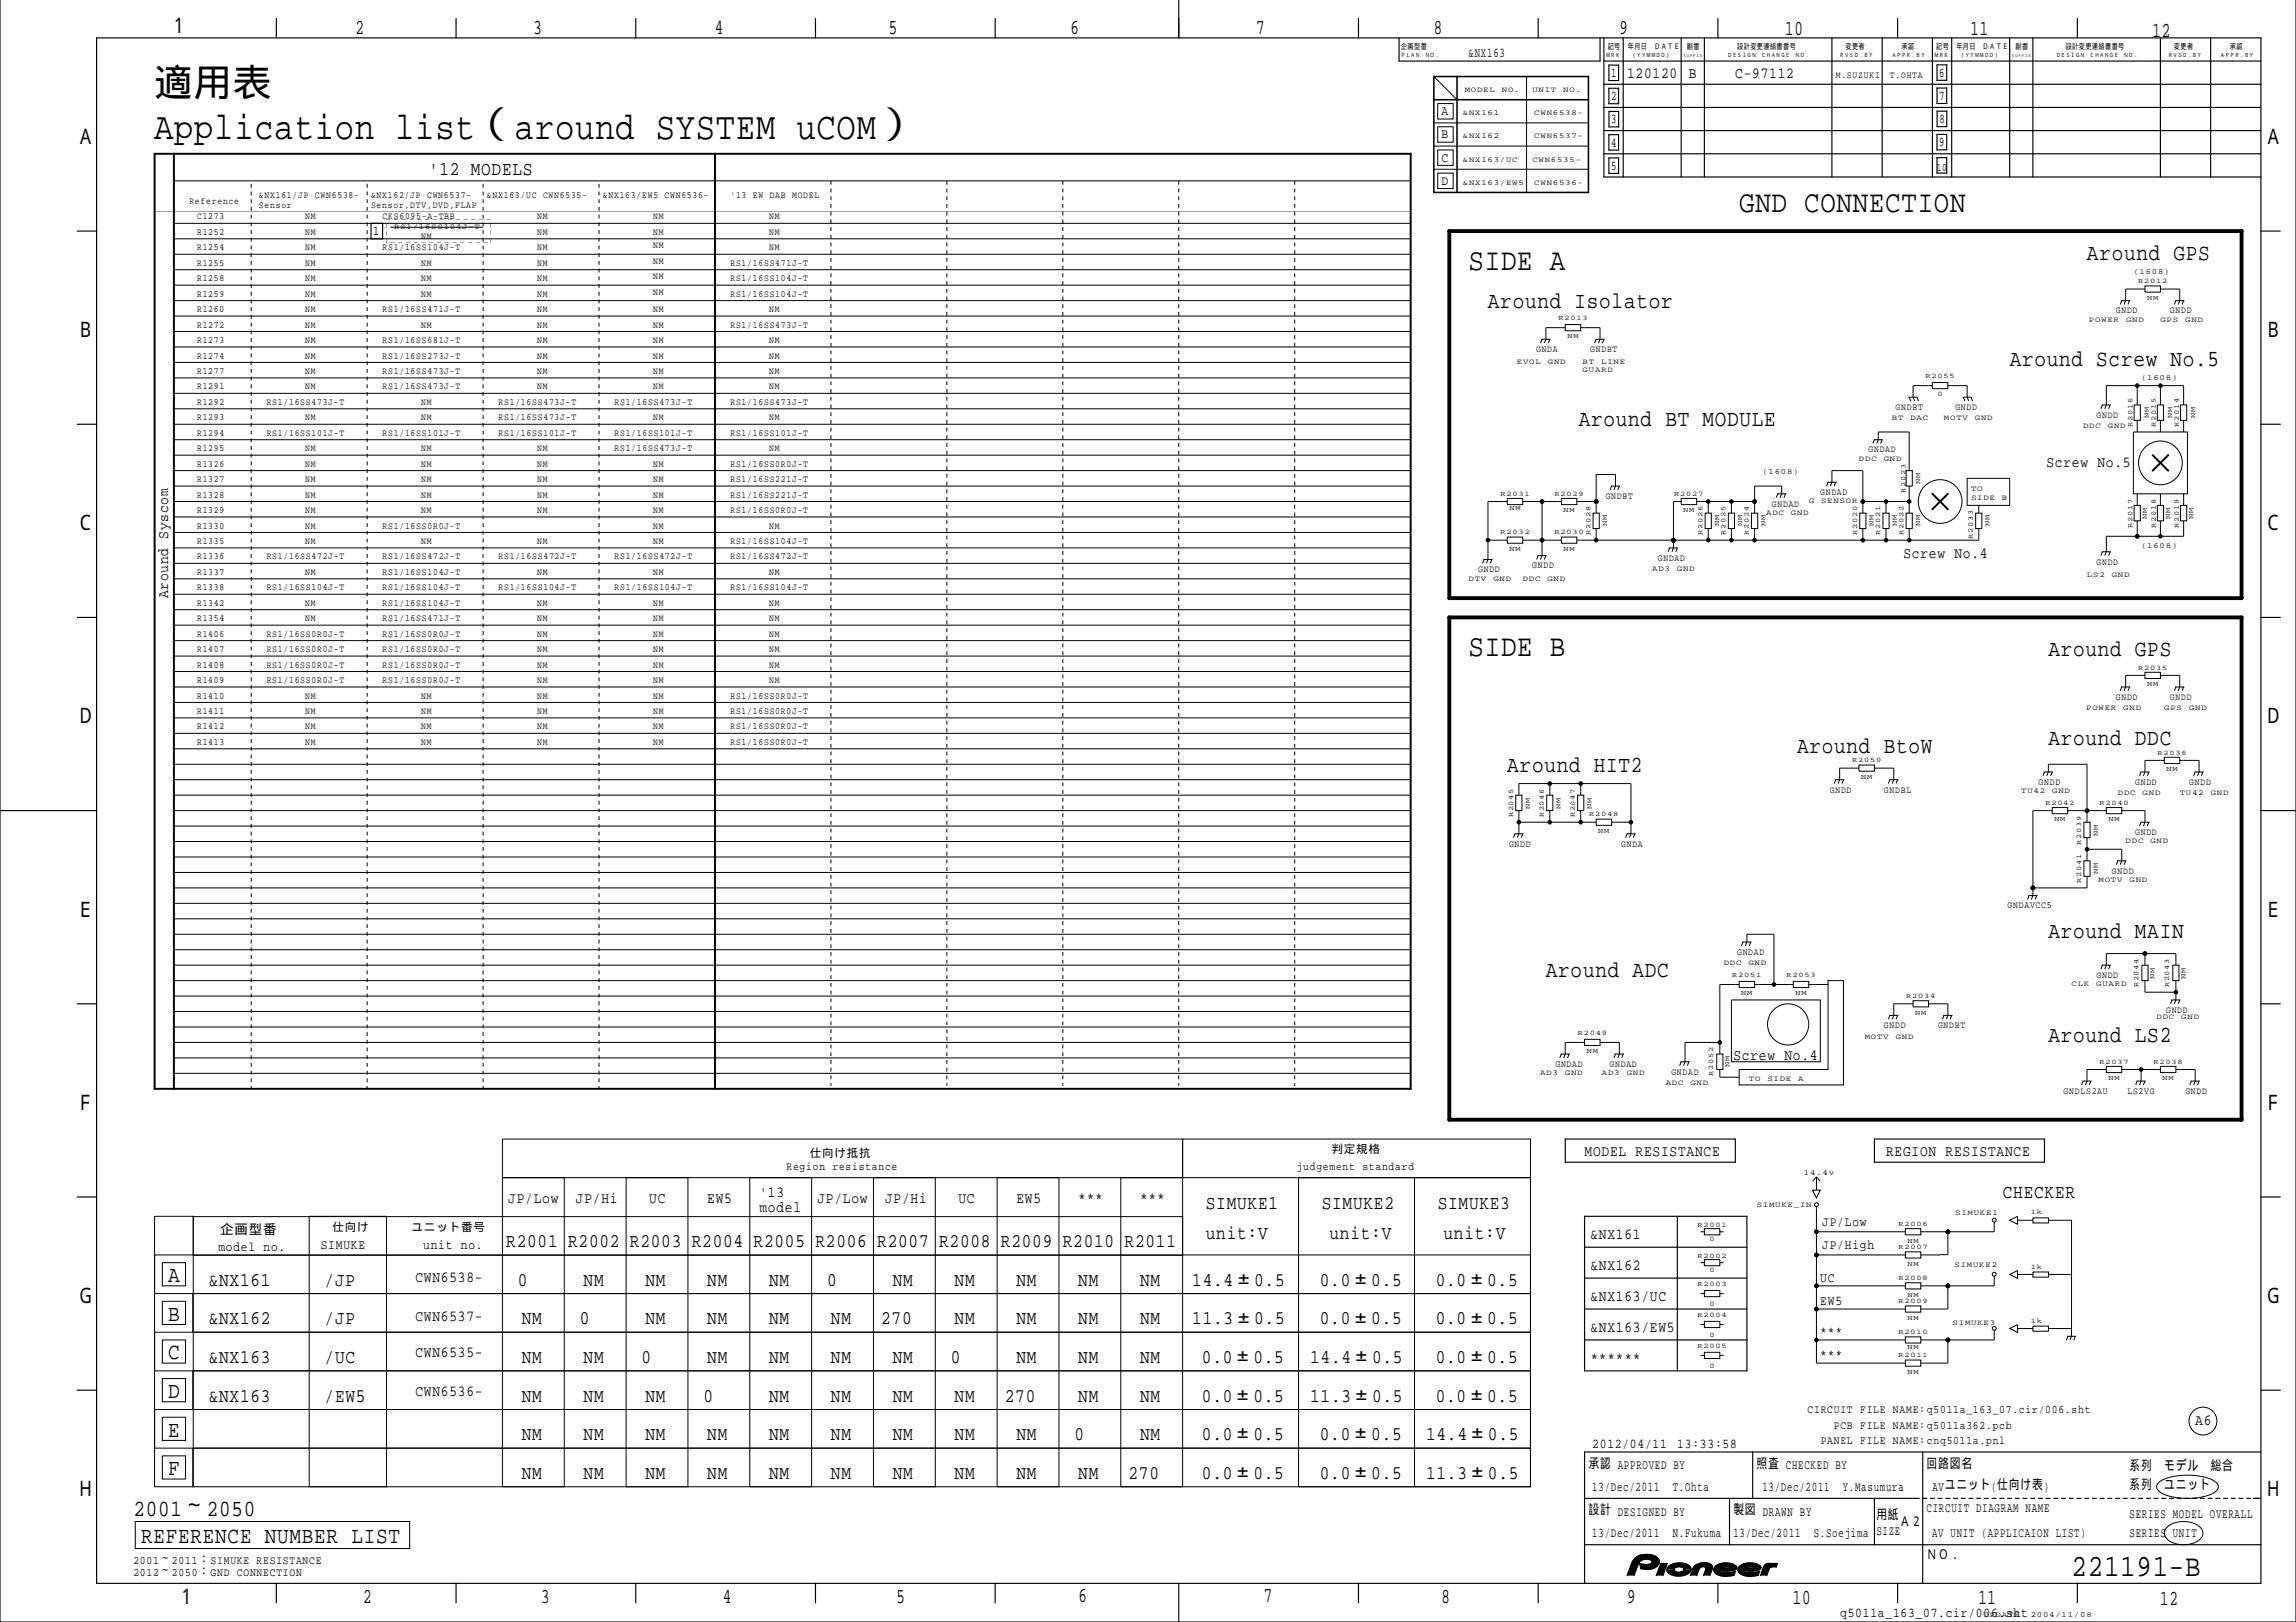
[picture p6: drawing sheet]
<svg xmlns="http://www.w3.org/2000/svg" width="297mm" height="210mm" viewBox="0 0 297 210" stroke-linecap="round" stroke-linejoin="round" font-family="sans-serif">
<defs><g id="words">
<g font-size="5">
<text x="19.9" y="12.4">適用表</text>
<text x="19.9" y="18">Application list（around SYSTEM uCOM）</text>
</g>
<g font-size="4">
<text x="225" y="27.4">GND CONNECTION</text>
<text x="190" y="34.9">SIDE A</text>
<text x="190" y="84.9">SIDE B</text>
<text x="268" y="203.9">221191-B</text>
</g>
<g font-size="3">
<text x="270" y="33.7">Around GPS</text>
<text x="192.5" y="39.9">Around Isolator</text>
<text x="260" y="47.4">Around Screw No.5</text>
<text x="204.2" y="55.2">Around BT MODULE</text>
<text x="265" y="84.9">Around GPS</text>
<text x="195" y="99.9">Around HIT2</text>
<text x="232.5" y="97.4">Around BtoW</text>
<text x="265" y="96.4">Around DDC</text>
<text x="265" y="121.4">Around MAIN</text>
<text x="200" y="126.4">Around ADC</text>
<text x="265" y="134.9">Around LS2</text>
<text x="21.8" y="165.9">A</text>
<text x="21.8" y="170.9">B</text>
<text x="21.8" y="175.9">C</text>
<text x="21.8" y="185.9">E</text>
<text x="21.8" y="180.9">D</text>
<text x="21.8" y="190.9">F</text>
<text x="17.3" y="196.2">2001～2050</text>
<text x="18.3" y="199.7">REFERENCE NUMBER LIST</text>
</g>
<g font-size="2.7">
<text x="22" y="4.3">１</text>
<text x="46" y="4.4">2</text>
<text x="69" y="4.4">3</text>
<text x="92.5" y="4.4">4</text>
<text x="115" y="4.4">5</text>
<text x="138.5" y="4.3">6</text>
<text x="162.5" y="4.3">7</text>
<text x="185.5" y="4.4">8</text>
<text x="209.5" y="4.4">9</text>
<text x="230.9" y="4.5">10</text>
<text x="254.9" y="4.5">11</text>
<text x="278.5" y="4.7">12</text>
<text x="10" y="18.6">Ａ</text>
<text x="293" y="18.6">Ａ</text>
<text x="10" y="43.6">Ｂ</text>
<text x="293" y="43.6">Ｂ</text>
<text x="10" y="68.6">Ｃ</text>
<text x="293" y="68.6">Ｃ</text>
<text x="10" y="93.6">Ｄ</text>
<text x="293" y="93.6">Ｄ</text>
<text x="10" y="118.6">Ｅ</text>
<text x="293" y="118.6">Ｅ</text>
<text x="10" y="143.6">Ｆ</text>
<text x="293" y="143.6">Ｆ</text>
<text x="10" y="168.6">Ｇ</text>
<text x="293" y="168.6">Ｇ</text>
<text x="10" y="193.6">Ｈ</text>
<text x="293" y="193.6">Ｈ</text>
<text x="23" y="207.6">１</text>
<text x="47" y="207.4">2</text>
<text x="70" y="207.4">3</text>
<text x="93.5" y="207.4">4</text>
<text x="116" y="207.4">5</text>
<text x="139.5" y="207.3">6</text>
<text x="163.5" y="207.3">7</text>
<text x="186.5" y="207.4">8</text>
<text x="210.5" y="207.4">9</text>
<text x="231.9" y="207.5">10</text>
<text x="255.9" y="207.5">11</text>
<text x="279.5" y="207.7">12</text>
</g>
<g font-size="2.5">
<text x="55.5" y="22.7">'12 MODELS</text>
<text x="259.1" y="155">CHECKER</text>
<text x="65.5" y="161.4">R2001</text>
<text x="73.5" y="161.4">R2002</text>
<text x="81.5" y="161.4">R2003</text>
<text x="89.5" y="161.4">R2004</text>
<text x="97.5" y="161.4">R2005</text>
<text x="105.5" y="161.4">R2006</text>
<text x="113.5" y="161.4">R2007</text>
<text x="121.5" y="161.4">R2008</text>
<text x="129.5" y="161.4">R2009</text>
<text x="137.5" y="161.4">R2010</text>
<text x="145.5" y="161.4">R2011</text>
<text x="156" y="160.4">unit:V</text>
<text x="156" y="156.4">SIMUKE1</text>
<text x="171" y="156.4">SIMUKE2</text>
<text x="172" y="160.4">unit:V</text>
<text x="186" y="156.4">SIMUKE3</text>
<text x="186.7" y="160.4">unit:V</text>
<text x="27" y="166.4">&amp;NX161</text>
<text x="42" y="166.4">/JP</text>
<text x="67" y="166.4">0</text>
<text x="75.5" y="166.4">NM</text>
<text x="83.5" y="166.4">NM</text>
<text x="91.5" y="166.4">NM</text>
<text x="99.5" y="166.4">NM</text>
<text x="107" y="166.4">0</text>
<text x="115.5" y="166.4">NM</text>
<text x="123.5" y="166.4">NM</text>
<text x="131.5" y="166.4">NM</text>
<text x="139.5" y="166.4">NM</text>
<text x="147.5" y="166.4">NM</text>
<text x="154.2" y="166.4">14.4</text>
<text x="162.2" y="166.4">0.5</text>
<text x="170.7" y="166.4">0.0</text>
<text x="177.4" y="166.4">0.5</text>
<text x="185.7" y="166.4">0.0</text>
<text x="192.4" y="166.4">0.5</text>
<text x="27" y="171.4">&amp;NX162</text>
<text x="42" y="171.4">/JP</text>
<text x="67.5" y="171.4">NM</text>
<text x="75" y="171.4">0</text>
<text x="83.5" y="171.4">NM</text>
<text x="91.5" y="171.4">NM</text>
<text x="99.5" y="171.4">NM</text>
<text x="107.5" y="171.4">NM</text>
<text x="114" y="171.4">270</text>
<text x="123.5" y="171.4">NM</text>
<text x="131.5" y="171.4">NM</text>
<text x="139.5" y="171.4">NM</text>
<text x="147.5" y="171.4">NM</text>
<text x="154.2" y="171.4">11.3</text>
<text x="162.2" y="171.4">0.5</text>
<text x="170.7" y="171.4">0.0</text>
<text x="177.4" y="171.4">0.5</text>
<text x="185.7" y="171.4">0.0</text>
<text x="192.4" y="171.4">0.5</text>
<text x="27" y="176.4">&amp;NX163</text>
<text x="42" y="176.4">/UC</text>
<text x="67.5" y="176.4">NM</text>
<text x="75.5" y="176.4">NM</text>
<text x="83" y="176.4">0</text>
<text x="91.5" y="176.4">NM</text>
<text x="99.5" y="176.4">NM</text>
<text x="107.5" y="176.4">NM</text>
<text x="115.5" y="176.4">NM</text>
<text x="123" y="176.4">0</text>
<text x="131.5" y="176.4">NM</text>
<text x="139.5" y="176.4">NM</text>
<text x="147.5" y="176.4">NM</text>
<text x="155.5" y="176.4">0.0</text>
<text x="162.1" y="176.4">0.5</text>
<text x="169.5" y="176.4">14.4</text>
<text x="177.5" y="176.4">0.5</text>
<text x="185.7" y="176.4">0.0</text>
<text x="192.4" y="176.4">0.5</text>
<text x="27" y="181.4">&amp;NX163</text>
<text x="42" y="181.4">/EW5</text>
<text x="67.5" y="181.4">NM</text>
<text x="75.5" y="181.4">NM</text>
<text x="83.5" y="181.4">NM</text>
<text x="91" y="181.4">0</text>
<text x="99.5" y="181.4">NM</text>
<text x="107.5" y="181.4">NM</text>
<text x="115.5" y="181.4">NM</text>
<text x="123.5" y="181.4">NM</text>
<text x="130" y="181.4">270</text>
<text x="139.5" y="181.4">NM</text>
<text x="147.5" y="181.4">NM</text>
<text x="155.5" y="181.4">0.0</text>
<text x="162.1" y="181.4">0.5</text>
<text x="169.5" y="181.4">11.3</text>
<text x="177.5" y="181.4">0.5</text>
<text x="185.7" y="181.4">0.0</text>
<text x="192.4" y="181.4">0.5</text>
<text x="67.5" y="191.4">NM</text>
<text x="67.5" y="186.4">NM</text>
<text x="75.5" y="186.4">NM</text>
<text x="75.5" y="191.4">NM</text>
<text x="83.5" y="191.4">NM</text>
<text x="83.5" y="186.4">NM</text>
<text x="91.5" y="191.4">NM</text>
<text x="91.5" y="186.4">NM</text>
<text x="99.5" y="191.4">NM</text>
<text x="99.5" y="186.4">NM</text>
<text x="107.5" y="186.4">NM</text>
<text x="107.5" y="191.4">NM</text>
<text x="115.5" y="191.4">NM</text>
<text x="115.5" y="186.4">NM</text>
<text x="123.5" y="191.4">NM</text>
<text x="123.5" y="186.4">NM</text>
<text x="131.5" y="186.4">NM</text>
<text x="131.5" y="191.4">NM</text>
<text x="139" y="186.4">0</text>
<text x="139.5" y="191.4">NM</text>
<text x="146" y="191.4">270</text>
<text x="147.5" y="186.4">NM</text>
<text x="155.5" y="186.4">0.0</text>
<text x="155.5" y="191.4">0.0</text>
<text x="162.1" y="186.4">0.5</text>
<text x="162.1" y="191.4">0.5</text>
<text x="170.7" y="186.4">0.0</text>
<text x="170.7" y="191.4">0.0</text>
<text x="177.4" y="186.4">0.5</text>
<text x="177.4" y="191.4">0.5</text>
<text x="184.5" y="186.4">14.4</text>
<text x="184.5" y="191.4">11.3</text>
<text x="192.5" y="186.4">0.5</text>
<text x="192.5" y="191.4">0.5</text>
</g>
<g font-size="2">
<text x="210.5" y="10.2">120120</text>
<text x="218.5" y="10.2">B</text>
<text x="224.5" y="10.2">C-97112</text>
<text x="264.7" y="60.4">Screw No.5</text>
<text x="21.8" y="77.4" transform="rotate(-90 21.8 77.4)">Around Syscom</text>
<text x="246.2" y="72.2">Screw No.4</text>
<text x="224.2" y="137.2">Screw No.4</text>
<text x="205" y="149.7">MODEL RESISTANCE</text>
<text x="244" y="149.7">REGION RESISTANCE</text>
<text x="65.8" y="155.7">JP/Low</text>
<text x="74.5" y="155.7">JP/Hi</text>
<text x="84" y="155.7">UC</text>
<text x="91.5" y="155.7">EW5</text>
<text x="98.3" y="154.9">'13</text>
<text x="105.8" y="155.7">JP/Low</text>
<text x="114.5" y="155.7">JP/Hi</text>
<text x="124" y="155.7">UC</text>
<text x="131.5" y="155.7">EW5</text>
<text x="139.5" y="155.7">***</text>
<text x="147.5" y="155.7">***</text>
<text x="98.3" y="156.9">model</text>
<text x="205.7" y="160.4">&amp;NX161</text>
<text x="53.8" y="165.9">CWN6538-</text>
<text x="205.7" y="164.4">&amp;NX162</text>
<text x="53.8" y="170.9">CWN6537-</text>
<text x="205.7" y="168.4">&amp;NX163/UC</text>
<text x="205.7" y="172.4">&amp;NX163/EW5</text>
<text x="53.8" y="175.7">CWN6535-</text>
<text x="205.7" y="176.4">******</text>
<text x="53.8" y="180.7">CWN6536-</text>
<text x="284" y="184.4">A6</text>
</g>
<g font-size="1.7">
<text x="190" y="7.4">&amp;NX163</text>
<text x="208.4" y="10">1</text>
<text x="250.9" y="9.9">6</text>
<text x="186.5" y="14.9">A</text>
<text x="186.5" y="17.9">B</text>
<text x="208.4" y="13">2</text>
<text x="208.5" y="16">3</text>
<text x="250.9" y="12.9">7</text>
<text x="250.9" y="15.9">8</text>
<text x="186.5" y="23.9">D</text>
<text x="186.5" y="20.9">C</text>
<text x="208.4" y="22">5</text>
<text x="208.4" y="19">4</text>
<text x="250.9" y="18.9">9</text>
<text x="48.3" y="30.4">1</text>
<text x="28.3" y="161.9">model no.</text>
<text x="28.5" y="159.7">企画型番</text>
<text x="41.5" y="161.7">SIMUKE</text>
<text x="54.8" y="161.7">unit no.</text>
<text x="235.7" y="158.7">JP/Low</text>
<text x="235.7" y="161.7">JP/High</text>
<text x="235.5" y="165.9">UC</text>
<text x="235.5" y="168.9">EW5</text>
<text x="235.5" y="172.9">***</text>
<text x="235.5" y="175.9">***</text>
<text x="205.5" y="190">承認 APPROVED BY</text>
<text x="206" y="187.4">2012/04/11</text>
<text x="217" y="187.4">13:33:58</text>
<text x="227.2" y="190">照査 CHECKED BY</text>
<text x="249.2" y="190">回路図名</text>
<text x="275.5" y="190.2">系列　モデル　総合</text>
<text x="205.5" y="196">設計 DESIGNED BY</text>
<text x="206" y="192.9">13/Dec/2011</text>
<text x="216.4" y="192.9">T.Ohta</text>
<text x="224.2" y="196">製図 DRAWN BY</text>
<text x="228" y="192.9">13/Dec/2011</text>
<text x="238.4" y="192.9">Y.Masumura</text>
<text x="242.7" y="196.6">用紙</text>
<text x="245.7" y="197.5">Ａ２</text>
<text x="249.2" y="195.7">CIRCUIT DIAGRAM NAME</text>
<text x="250" y="192.9">AVユニット(仕向け表)</text>
<text x="275.5" y="196.4">SERIES MODEL OVERALL</text>
<text x="275.5" y="192.7">系列　ユニット</text>
<text x="206" y="198.9">13/Dec/2011</text>
<text x="216.4" y="198.9">N.Fukuma</text>
<text x="224.2" y="198.9">13/Dec/2011</text>
<text x="234.7" y="198.9">S.Soejima</text>
<text x="242.7" y="198.7">SIZE</text>
<text x="249.2" y="201.7">ＮＯ．</text>
<text x="249.9" y="198.9">AV UNIT (APPLICAION LIST)</text>
<text x="275.5" y="198.9">SERIES UNIT</text>
<text x="238.1" y="209.3">q5011a_163_07.cir/006.sht</text>
</g>
<g font-size="1.5">
<text x="250.6" y="22.1">10</text>
<text x="104.7" y="149.8">仕向け抵抗</text>
<text x="172.2" y="149.3">判定規格</text>
<text x="101.7" y="151.4">Region resistance</text>
<text x="167.7" y="151.4">judgement standard</text>
<text x="43" y="159.3">仕向け</text>
<text x="53.3" y="159.3">ユニット番号</text>
<text x="233.8" y="182.9">CIRCUIT FILE NAME:q5011a_163_07.cir/006.sht</text>
<text x="237.2" y="184.9">PCB FILE NAME:q5011a362.pcb</text>
<text x="235.5" y="186.9">PANEL FILE NAME:cnq5011a.pnl</text>
<text x="17.3" y="202.4">2001～2011：SIMUKE RESISTANCE</text>
<text x="17.3" y="203.9">2012～2050：GND CONNECTION</text>
</g>
<g font-size="1.2">
<text x="237.5" y="10.2">M.SUZUKI</text>
<text x="244.5" y="10.2">T.OHTA</text>
<text x="24.5" y="26.4">Reference</text>
<text x="25.5" y="28.4">C1273</text>
<text x="33.5" y="25.6">&amp;NX161/JP CWN6538-</text>
<text x="33.5" y="26.9">Sensor</text>
<text x="39.5" y="28.4">NM</text>
<text x="48" y="25.6">&amp;NX162/JP CWN6537-</text>
<text x="48" y="26.9">Sensor,DTV,DVD,FLAP</text>
<text x="49.5" y="28.4">CKS6095-A-TBB</text>
<text x="63" y="25.7">&amp;NX163/UC CWN6535-</text>
<text x="69.5" y="28.4">NM</text>
<text x="78" y="25.7">&amp;NX163/EW5 CWN6536-</text>
<text x="84.5" y="28.4">NM</text>
<text x="94.5" y="25.7">'13 EW DAB MODEL</text>
<text x="99.5" y="28.4">NM</text>
<text x="25.5" y="34.4">R1255</text>
<text x="25.5" y="32.4">R1254</text>
<text x="25.5" y="30.4">R1252</text>
<text x="39.5" y="30.4">NM</text>
<text x="39.5" y="32.4">NM</text>
<text x="39.5" y="34.4">NM</text>
<text x="49.5" y="32.4">RS1/16SS104J-T</text>
<text x="54.5" y="34.4">NM</text>
<text x="54.5" y="30.9">NM</text>
<text x="69.5" y="30.4">NM</text>
<text x="69.5" y="34.4">NM</text>
<text x="69.5" y="32.4">NM</text>
<text x="84.5" y="30.4">NM</text>
<text x="84.5" y="34.2">NM</text>
<text x="84.5" y="32.2">NM</text>
<text x="94.5" y="34.4">RS1/16SS471J-T</text>
<text x="99.5" y="30.4">NM</text>
<text x="99.5" y="32.4">NM</text>
<text x="25.5" y="40.4">R1260</text>
<text x="25.5" y="36.4">R1258</text>
<text x="25.5" y="38.4">R1259</text>
<text x="39.5" y="36.4">NM</text>
<text x="39.5" y="38.4">NM</text>
<text x="39.5" y="40.4">NM</text>
<text x="49.5" y="40.4">RS1/16SS471J-T</text>
<text x="54.5" y="36.4">NM</text>
<text x="54.5" y="38.4">NM</text>
<text x="69.5" y="36.4">NM</text>
<text x="69.5" y="38.4">NM</text>
<text x="69.5" y="40.4">NM</text>
<text x="84.5" y="36.2">NM</text>
<text x="84.5" y="38.2">NM</text>
<text x="84.5" y="40.4">NM</text>
<text x="94.5" y="36.4">RS1/16SS104J-T</text>
<text x="94.5" y="38.4">RS1/16SS104J-T</text>
<text x="99.5" y="40.4">NM</text>
<text x="273.7" y="40.6">GNDD</text>
<text x="280.7" y="40.6">GNDD</text>
<text x="25.5" y="46.4">R1274</text>
<text x="25.5" y="44.4">R1273</text>
<text x="25.5" y="42.4">R1272</text>
<text x="39.5" y="42.4">NM</text>
<text x="39.5" y="44.4">NM</text>
<text x="39.5" y="46.4">NM</text>
<text x="49.5" y="44.4">RS1/16SS681J-T</text>
<text x="49.5" y="46.4">RS1/16SS273J-T</text>
<text x="54.5" y="42.4">NM</text>
<text x="69.5" y="42.4">NM</text>
<text x="69.5" y="44.4">NM</text>
<text x="69.5" y="46.4">NM</text>
<text x="84.5" y="42.4">NM</text>
<text x="84.5" y="44.4">NM</text>
<text x="84.5" y="46.4">NM</text>
<text x="94.5" y="42.4">RS1/16SS473J-T</text>
<text x="99.5" y="44.4">NM</text>
<text x="99.5" y="46.4">NM</text>
<text x="198.7" y="45.6">GNDA</text>
<text x="205.7" y="45.6">GNDBT</text>
<text x="25.5" y="48.4">R1277</text>
<text x="25.5" y="52.4">R1292</text>
<text x="25.5" y="50.4">R1291</text>
<text x="34.5" y="52.4">RS1/16SS473J-T</text>
<text x="39.5" y="48.4">NM</text>
<text x="39.5" y="50.4">NM</text>
<text x="49.5" y="48.4">RS1/16SS473J-T</text>
<text x="49.5" y="50.4">RS1/16SS473J-T</text>
<text x="54.5" y="52.4">NM</text>
<text x="64.5" y="52.4">RS1/16SS473J-T</text>
<text x="69.5" y="50.4">NM</text>
<text x="69.5" y="48.4">NM</text>
<text x="79.5" y="52.4">RS1/16SS473J-T</text>
<text x="84.5" y="50.4">NM</text>
<text x="84.5" y="48.4">NM</text>
<text x="94.5" y="52.4">RS1/16SS473J-T</text>
<text x="99.5" y="48.4">NM</text>
<text x="99.5" y="50.4">NM</text>
<text x="245.2" y="53.1">GNDBT</text>
<text x="253" y="53.1">GNDD</text>
<text x="25.5" y="54.4">R1293</text>
<text x="25.5" y="58.4">R1295</text>
<text x="25.5" y="56.4">R1294</text>
<text x="34.5" y="56.4">RS1/16SS101J-T</text>
<text x="39.5" y="54.4">NM</text>
<text x="39.5" y="58.4">NM</text>
<text x="49.5" y="56.4">RS1/16SS101J-T</text>
<text x="54.5" y="54.4">NM</text>
<text x="54.5" y="58.4">NM</text>
<text x="64.5" y="54.4">RS1/16SS473J-T</text>
<text x="64.5" y="56.4">RS1/16SS101J-T</text>
<text x="69.5" y="58.4">NM</text>
<text x="79.5" y="58.4">RS1/16SS473J-T</text>
<text x="79.5" y="56.4">RS1/16SS101J-T</text>
<text x="84.5" y="54.4">NM</text>
<text x="94.5" y="56.4">RS1/16SS101J-T</text>
<text x="99.5" y="54.4">NM</text>
<text x="99.5" y="58.4">NM</text>
<text x="241.7" y="58.6">GNDAD</text>
<text x="271.2" y="54.1">GNDD</text>
<text x="25.5" y="62.4">R1327</text>
<text x="25.5" y="64.4">R1328</text>
<text x="25.5" y="60.4">R1326</text>
<text x="39.5" y="64.4">NM</text>
<text x="39.5" y="62.4">NM</text>
<text x="39.5" y="60.4">NM</text>
<text x="54.5" y="64.4">NM</text>
<text x="54.5" y="62.4">NM</text>
<text x="54.5" y="60.4">NM</text>
<text x="69.5" y="62.4">NM</text>
<text x="69.5" y="60.4">NM</text>
<text x="69.5" y="64.4">NM</text>
<text x="84.5" y="60.4">NM</text>
<text x="84.5" y="64.4">NM</text>
<text x="84.5" y="62.4">NM</text>
<text x="94.5" y="60.4">RS1/16SS0R0J-T</text>
<text x="94.5" y="62.4">RS1/16SS221J-T</text>
<text x="94.5" y="64.4">RS1/16SS221J-T</text>
<text x="207.7" y="64.6">GNDBT</text>
<text x="229.2" y="65.6">GNDAD</text>
<text x="235.5" y="64.1">GNDAD</text>
<text x="25.5" y="66.4">R1329</text>
<text x="25.5" y="68.4">R1330</text>
<text x="25.5" y="70.4">R1335</text>
<text x="39.5" y="70.4">NM</text>
<text x="39.5" y="68.4">NM</text>
<text x="39.5" y="66.4">NM</text>
<text x="49.5" y="68.4">RS1/16SS0R0J-T</text>
<text x="54.5" y="66.4">NM</text>
<text x="54.5" y="70.4">NM</text>
<text x="69.5" y="70.4">NM</text>
<text x="69.5" y="66.4">NM</text>
<text x="84.5" y="70.4">NM</text>
<text x="84.5" y="66.4">NM</text>
<text x="84.5" y="68.4">NM</text>
<text x="94.5" y="70.4">RS1/16SS104J-T</text>
<text x="94.5" y="66.4">RS1/16SS0R0J-T</text>
<text x="99.5" y="68.4">NM</text>
<text x="25.5" y="74.4">R1337</text>
<text x="25.5" y="72.4">R1336</text>
<text x="25.5" y="76.4">R1338</text>
<text x="34.5" y="76.4">RS1/16SS104J-T</text>
<text x="34.5" y="72.4">RS1/16SS472J-T</text>
<text x="39.5" y="74.4">NM</text>
<text x="49.5" y="74.4">RS1/16SS104J-T</text>
<text x="49.5" y="76.4">RS1/16SS104J-T</text>
<text x="49.5" y="72.4">RS1/16SS472J-T</text>
<text x="64.5" y="76.4">RS1/16SS104J-T</text>
<text x="64.5" y="72.4">RS1/16SS472J-T</text>
<text x="69.5" y="74.4">NM</text>
<text x="79.5" y="76.4">RS1/16SS104J-T</text>
<text x="79.5" y="72.4">RS1/16SS472J-T</text>
<text x="84.5" y="74.4">NM</text>
<text x="94.5" y="76.4">RS1/16SS104J-T</text>
<text x="94.5" y="72.4">RS1/16SS472J-T</text>
<text x="99.5" y="74.4">NM</text>
<text x="191.2" y="74.1">GNDD</text>
<text x="198.2" y="73.6">GNDD</text>
<text x="214.5" y="72.6">GNDAD</text>
<text x="271.2" y="73.1">GNDD</text>
<text x="25.5" y="80.4">R1354</text>
<text x="25.5" y="78.4">R1342</text>
<text x="25.5" y="82.4">R1406</text>
<text x="34.5" y="82.4">RS1/16SS0R0J-T</text>
<text x="39.5" y="78.4">NM</text>
<text x="39.5" y="80.4">NM</text>
<text x="49.5" y="78.4">RS1/16SS104J-T</text>
<text x="49.5" y="82.4">RS1/16SS0R0J-T</text>
<text x="49.5" y="80.4">RS1/16SS471J-T</text>
<text x="69.5" y="78.4">NM</text>
<text x="69.5" y="82.4">NM</text>
<text x="69.5" y="80.4">NM</text>
<text x="84.5" y="78.4">NM</text>
<text x="84.5" y="82.4">NM</text>
<text x="84.5" y="80.4">NM</text>
<text x="99.5" y="78.4">NM</text>
<text x="99.5" y="80.4">NM</text>
<text x="99.5" y="82.4">NM</text>
<text x="25.5" y="86.4">R1408</text>
<text x="25.5" y="84.4">R1407</text>
<text x="25.5" y="88.4">R1409</text>
<text x="34.5" y="84.4">RS1/16SS0R0J-T</text>
<text x="34.5" y="86.4">RS1/16SS0R0J-T</text>
<text x="34.5" y="88.4">RS1/16SS0R0J-T</text>
<text x="49.5" y="84.4">RS1/16SS0R0J-T</text>
<text x="49.5" y="86.4">RS1/16SS0R0J-T</text>
<text x="49.5" y="88.4">RS1/16SS0R0J-T</text>
<text x="69.5" y="84.4">NM</text>
<text x="69.5" y="86.4">NM</text>
<text x="69.5" y="88.4">NM</text>
<text x="84.5" y="84.4">NM</text>
<text x="84.5" y="86.4">NM</text>
<text x="84.5" y="88.4">NM</text>
<text x="99.5" y="88.4">NM</text>
<text x="99.5" y="84.4">NM</text>
<text x="99.5" y="86.4">NM</text>
<text x="25.5" y="90.4">R1410</text>
<text x="25.5" y="92.4">R1411</text>
<text x="25.5" y="94.4">R1412</text>
<text x="39.5" y="90.4">NM</text>
<text x="39.5" y="94.4">NM</text>
<text x="39.5" y="92.4">NM</text>
<text x="54.5" y="90.4">NM</text>
<text x="54.5" y="92.4">NM</text>
<text x="54.5" y="94.4">NM</text>
<text x="69.5" y="90.4">NM</text>
<text x="69.5" y="92.4">NM</text>
<text x="69.5" y="94.4">NM</text>
<text x="84.5" y="90.4">NM</text>
<text x="84.5" y="92.4">NM</text>
<text x="84.5" y="94.4">NM</text>
<text x="94.5" y="90.4">RS1/16SS0R0J-T</text>
<text x="94.5" y="92.4">RS1/16SS0R0J-T</text>
<text x="94.5" y="94.4">RS1/16SS0R0J-T</text>
<text x="273.7" y="90.6">GNDD</text>
<text x="280.7" y="90.6">GNDD</text>
<text x="25.5" y="96.4">R1413</text>
<text x="39.5" y="96.4">NM</text>
<text x="54.5" y="96.4">NM</text>
<text x="69.5" y="96.4">NM</text>
<text x="84.5" y="96.4">NM</text>
<text x="94.5" y="96.4">RS1/16SS0R0J-T</text>
<text x="263.7" y="101.6">GNDD</text>
<text x="276.2" y="101.6">GNDD</text>
<text x="283.2" y="101.6">GNDD</text>
<text x="236.7" y="102.6">GNDD</text>
<text x="243.7" y="102.6">GNDBL</text>
<text x="195.2" y="109.6">GNDD</text>
<text x="209.7" y="109.6">GNDA</text>
<text x="273.2" y="113.1">GNDD</text>
<text x="276.2" y="108.1">GNDD</text>
<text x="259.7" y="117.6">GNDAVCC5</text>
<text x="224.7" y="123.6">GNDAD</text>
<text x="271.2" y="126.6">GNDD</text>
<text x="280.2" y="131.1">GNDD</text>
<text x="243.7" y="133.1">GNDD</text>
<text x="250.7" y="133.1">GNDBT</text>
<text x="201.2" y="138.1">GNDAD</text>
<text x="208.2" y="138.1">GNDAD</text>
<text x="216.2" y="139.1">GNDAD</text>
<text x="267" y="141.6">GNDLS2AU</text>
<text x="275.2" y="141.6">LS2VG</text>
<text x="282.7" y="141.6">GNDD</text>
</g>
<g font-size="1">
<text x="181.2" y="6.3">企画型番</text>
<text x="189.5" y="11.9">MODEL</text>
<text x="194.3" y="11.9">NO.</text>
<text x="198.2" y="11.9">UNIT</text>
<text x="202.3" y="11.9">NO.</text>
<text x="208" y="6.3">記号</text>
<text x="210.6" y="6.3">年月日　ＤＡＴＥ</text>
<text x="218.2" y="6.3">副番</text>
<text x="224.7" y="6.3">設計変更連絡書番号</text>
<text x="238.7" y="6.3">変更者</text>
<text x="246" y="6.3">承認</text>
<text x="250.5" y="6.3">記号</text>
<text x="253.1" y="6.3">年月日　ＤＡＴＥ</text>
<text x="260.7" y="6.3">副番</text>
<text x="267.2" y="6.3">設計変更連絡書番号</text>
<text x="281.2" y="6.3">変更者</text>
<text x="288.5" y="6.3">承認</text>
<text x="189.2" y="14.9">&amp;NX161</text>
<text x="189.2" y="17.9">&amp;NX162</text>
<text x="198.5" y="14.9">CWN6538-</text>
<text x="198.5" y="17.9">CWN6537-</text>
<text x="189.2" y="20.9">&amp;NX163/UC</text>
<text x="189.2" y="23.9">&amp;NX163/EW5</text>
<text x="198.2" y="20.9">CWN6535-</text>
<text x="198.5" y="23.9">CWN6536-</text>
<text x="51" y="29.7">RS1/16SS104J-T</text>
<text x="276" y="35.4">(1608)</text>
<text x="270.2" y="41.7">POWER</text>
<text x="275.1" y="41.7">GND</text>
<text x="279.5" y="41.7">GPS</text>
<text x="282.7" y="41.7">GND</text>
<text x="196.2" y="47.2">EVOL</text>
<text x="200.3" y="47.2">GND</text>
<text x="204.7" y="47.1">BT</text>
<text x="207.1" y="47.1">LINE</text>
<text x="204.7" y="48.2">GUARD</text>
<text x="277" y="49.2">(1608)</text>
<text x="240.5" y="59.7">DDC</text>
<text x="243.7" y="59.7">GND</text>
<text x="244.7" y="54.4">BT</text>
<text x="247.1" y="54.4">DAC</text>
<text x="251.5" y="54.4">MOTV</text>
<text x="255.5" y="54.4">GND</text>
<text x="269.5" y="55.4">DDC</text>
<text x="272.7" y="55.4">GND</text>
<text x="228" y="61.4">(1608)</text>
<text x="234" y="65.2">G</text>
<text x="235.6" y="65.2">SENSOR</text>
<text x="255" y="63.6">TO</text>
<text x="255" y="64.7">SIDE</text>
<text x="259" y="64.7">B</text>
<text x="228.5" y="66.7">ADC</text>
<text x="231.7" y="66.7">GND</text>
<text x="277" y="70.9">(1608)</text>
<text x="190" y="75.2">DTV</text>
<text x="193.2" y="75.2">GND</text>
<text x="197" y="75.2">DDC</text>
<text x="200.2" y="75.2">GND</text>
<text x="213.7" y="73.9">AD3</text>
<text x="217" y="73.9">GND</text>
<text x="270" y="74.7">LS2</text>
<text x="273.2" y="74.7">GND</text>
<text x="269.9" y="91.9">POWER</text>
<text x="274.7" y="91.9">GND</text>
<text x="280" y="91.9">GPS</text>
<text x="283.2" y="91.9">GND</text>
<text x="261.5" y="102.7">TU42</text>
<text x="265.5" y="102.7">GND</text>
<text x="274" y="102.9">DDC</text>
<text x="277.2" y="102.9">GND</text>
<text x="282" y="102.9">TU42</text>
<text x="286" y="102.9">GND</text>
<text x="275" y="109.2">DDC</text>
<text x="278.2" y="109.2">GND</text>
<text x="271.5" y="114.2">MOTV</text>
<text x="275.5" y="114.2">GND</text>
<text x="223" y="124.9">DDC</text>
<text x="226.2" y="124.9">GND</text>
<text x="268" y="127.7">CLK</text>
<text x="271.2" y="127.7">GUARD</text>
<text x="279" y="131.9">DDC</text>
<text x="282.2" y="131.9">GND</text>
<text x="241.2" y="134.4">MOTV</text>
<text x="245.2" y="134.4">GND</text>
<text x="199.2" y="139.2">AD3</text>
<text x="202.5" y="139.2">GND</text>
<text x="207.2" y="139.2">AD3</text>
<text x="210.5" y="139.2">GND</text>
<text x="215.5" y="140.4">ADC</text>
<text x="218.7" y="140.4">GND</text>
<text x="226.2" y="139.9">TO</text>
<text x="228.6" y="139.9">SIDE</text>
<text x="232.7" y="139.9">A</text>
<text x="233.4" y="152">14.4v</text>
<text x="227.3" y="156.3">SIMUKE_IN</text>
<text x="253" y="157.2">SIMUKE1</text>
<text x="252.9" y="163.9">SIMUKE2</text>
<text x="252.6" y="171.4">SIMUKE3</text>
<text x="256.6" y="209.2">UPDATE</text>
<text x="262.7" y="209.2">2004/11/08</text>
</g>
<g font-size=".9">
<text x="201.6" y="41.4">R2013</text>
<text x="276.6" y="36.7">R2012</text>
<text x="277.8" y="38.8">NM</text>
<text x="202.8" y="43.8">NM</text>
<text x="249.1" y="48.9">R2055</text>
<text x="250.7" y="51.3">0</text>
<text x="275.9" y="55.3" transform="rotate(-90 275.9 55.3)">R2016</text>
<text x="278" y="54.1" transform="rotate(-90 278 54.1)">NM</text>
<text x="278.9" y="55.3" transform="rotate(-90 278.9 55.3)">R2015</text>
<text x="281" y="54.1" transform="rotate(-90 281 54.1)">NM</text>
<text x="281.9" y="55.3" transform="rotate(-90 281.9 55.3)">R2014</text>
<text x="284" y="54.1" transform="rotate(-90 284 54.1)">NM</text>
<text x="194.1" y="64.2">R2031</text>
<text x="201.1" y="64.2">R2029</text>
<text x="216.6" y="64.2">R2027</text>
<text x="246.5" y="63.8" transform="rotate(-90 246.5 63.8)">R2023</text>
<text x="248.4" y="62.6" transform="rotate(-90 248.4 62.6)">NM</text>
<text x="194.1" y="69.2">R2032</text>
<text x="195.3" y="66.1">NM</text>
<text x="195.3" y="71.3">NM</text>
<text x="201.1" y="69.2">R2030</text>
<text x="202.3" y="71.3">NM</text>
<text x="202.3" y="66.3">NM</text>
<text x="205.7" y="69.3" transform="rotate(-90 205.7 69.3)">R2028</text>
<text x="207.9" y="68.1" transform="rotate(-90 207.9 68.1)">NM</text>
<text x="217.8" y="66.3">NM</text>
<text x="220.2" y="69.3" transform="rotate(-90 220.2 69.3)">R2026</text>
<text x="222.4" y="68.1" transform="rotate(-90 222.4 68.1)">NM</text>
<text x="223.2" y="69.3" transform="rotate(-90 223.2 69.3)">R2025</text>
<text x="225.4" y="68.1" transform="rotate(-90 225.4 68.1)">NM</text>
<text x="226.2" y="69.3" transform="rotate(-90 226.2 69.3)">R2024</text>
<text x="228.4" y="68.1" transform="rotate(-90 228.4 68.1)">NM</text>
<text x="240.2" y="69.3" transform="rotate(-90 240.2 69.3)">R2020</text>
<text x="242.4" y="68.1" transform="rotate(-90 242.4 68.1)">NM</text>
<text x="243.2" y="69.3" transform="rotate(-90 243.2 69.3)">R2021</text>
<text x="245.4" y="68.1" transform="rotate(-90 245.4 68.1)">NM</text>
<text x="246.2" y="69.3" transform="rotate(-90 246.2 69.3)">R2022</text>
<text x="248.4" y="68.1" transform="rotate(-90 248.4 68.1)">NM</text>
<text x="255.2" y="69.8" transform="rotate(-90 255.2 69.8)">R2033</text>
<text x="257.4" y="68.1" transform="rotate(-90 257.4 68.1)">NM</text>
<text x="275.9" y="68.3" transform="rotate(-90 275.9 68.3)">R2017</text>
<text x="277.7" y="67.1" transform="rotate(-90 277.7 67.1)">NM</text>
<text x="278.9" y="68.3" transform="rotate(-90 278.9 68.3)">R2018</text>
<text x="280.7" y="67.1" transform="rotate(-90 280.7 67.1)">NM</text>
<text x="281.9" y="68.3" transform="rotate(-90 281.9 68.3)">R2019</text>
<text x="283.7" y="67.1" transform="rotate(-90 283.7 67.1)">NM</text>
<text x="276.6" y="86.7">R2035</text>
<text x="277.8" y="88.8">NM</text>
<text x="239.6" y="98.7">R2050</text>
<text x="240.8" y="100.8">NM</text>
<text x="279.1" y="97.7">R2036</text>
<text x="280.3" y="99.8">NM</text>
<text x="195.7" y="105.8" transform="rotate(-90 195.7 105.8)">R2045</text>
<text x="197.9" y="104.6" transform="rotate(-90 197.9 104.6)">NM</text>
<text x="199.7" y="105.8" transform="rotate(-90 199.7 105.8)">R2046</text>
<text x="201.9" y="104.6" transform="rotate(-90 201.9 104.6)">NM</text>
<text x="203.7" y="105.8" transform="rotate(-90 203.7 105.8)">R2047</text>
<text x="205.6" y="105.7">R2048</text>
<text x="205.9" y="104.6" transform="rotate(-90 205.9 104.6)">NM</text>
<text x="206.8" y="107.8">NM</text>
<text x="264.6" y="104.2">R2042</text>
<text x="265.8" y="106.3">NM</text>
<text x="271.6" y="104.2">R2040</text>
<text x="272.8" y="106.3">NM</text>
<text x="269.2" y="109.3" transform="rotate(-90 269.2 109.3)">R2039</text>
<text x="271.4" y="113.1" transform="rotate(-90 271.4 113.1)">NM</text>
<text x="271.4" y="108.1" transform="rotate(-90 271.4 108.1)">NM</text>
<text x="269.2" y="114.3" transform="rotate(-90 269.2 114.3)">R2041</text>
<text x="224.1" y="126.4">R2051</text>
<text x="225.3" y="128.8">NM</text>
<text x="231.1" y="126.4">R2053</text>
<text x="232.3" y="128.8">NM</text>
<text x="246.6" y="129.2">R2034</text>
<text x="247.8" y="131.3">NM</text>
<text x="276.6" y="127.8" transform="rotate(-90 276.6 127.8)">R2044</text>
<text x="278.7" y="126.6" transform="rotate(-90 278.7 126.6)">NM</text>
<text x="280.6" y="127.8" transform="rotate(-90 280.6 127.8)">R2043</text>
<text x="282.7" y="126.6" transform="rotate(-90 282.7 126.6)">NM</text>
<text x="204.1" y="133.9">R2049</text>
<text x="205.3" y="136.3">NM</text>
<text x="271.6" y="137.7">R2037</text>
<text x="278.6" y="137.7">R2038</text>
<text x="221.6" y="139.3" transform="rotate(-90 221.6 139.3)">R2052</text>
<text x="223.7" y="138.1" transform="rotate(-90 223.7 138.1)">NM</text>
<text x="272.8" y="139.8">NM</text>
<text x="279.8" y="139.8">NM</text>
<text x="219.6" y="158.8">R2001</text>
<text x="221.2" y="160.7">0</text>
<text x="245.6" y="158.7">R2006</text>
<text x="245.6" y="161.7">R2007</text>
<text x="246.8" y="160.8">NM</text>
<text x="262.8" y="157.2">1k</text>
<text x="219.6" y="166.4">R2003</text>
<text x="219.6" y="162.8">R2002</text>
<text x="221.2" y="164.7">0</text>
<text x="245.6" y="165.7">R2008</text>
<text x="246.8" y="167.8">NM</text>
<text x="246.8" y="163.8">NM</text>
<text x="262.8" y="164.2">1k</text>
<text x="219.6" y="170.4">R2004</text>
<text x="221.2" y="169.1">0</text>
<text x="221.2" y="173.1">0</text>
<text x="245.6" y="172.7">R2010</text>
<text x="245.6" y="168.7">R2009</text>
<text x="246.8" y="170.8">NM</text>
<text x="262.8" y="171.2">1k</text>
<text x="219.6" y="174.4">R2005</text>
<text x="221.2" y="177.1">0</text>
<text x="245.6" y="175.7">R2011</text>
<text x="246.8" y="174.6">NM</text>
<text x="246.8" y="177.8">NM</text>
</g>
<g font-size=".7">
<text x="181.2" y="7.3">ＰＬＡＮ　ＮＯ．</text>
<text x="207.7" y="7.3">ＭＲＫ．</text>
<text x="211.1" y="7.3">（ＹＹＭＭＤＤ）</text>
<text x="223.5" y="7.3">ＤＥＳＩＧＮ　ＣＨＡＮＧＥ　ＮＯ．</text>
<text x="238" y="7.3">ＲＶＳＤ．ＢＹ</text>
<text x="244.7" y="7.3">ＡＰＰＲ．ＢＹ</text>
<text x="250.2" y="7.3">ＭＲＫ．</text>
<text x="253.6" y="7.3">（ＹＹＭＭＤＤ）</text>
<text x="266" y="7.3">ＤＥＳＩＧＮ　ＣＨＡＮＧＥ　ＮＯ．</text>
<text x="280.5" y="7.3">ＲＶＳＤ．ＢＹ</text>
<text x="287.2" y="7.3">ＡＰＰＲ．ＢＹ</text>
</g>
<g font-size=".5">
<text x="217.7" y="7.4">ＳＵＦＦＩＸ</text>
<text x="260.2" y="7.3">ＳＵＦＦＩＸ</text>
</g>
</g></defs>
<g fill="#000">
<path d="M0 -.1l297 .1zM152.4 -.1h.2v5l-.1 .1-.1-.1zM12.5 4.8l.1 .1v200l-.1 .1-.1-.1zM12.4 4.9l280.1-.1 .1 .1-.1 .1h-280zM19.9 19.8h.2v.1v121l-.1 .1-.1-.1zM22.4 19.8h.2v.1v121l-.1 .1-.1-.1zM35.7 2.4h.1v2.5v.1l-.1-.1zM58.9 2.4h.2v2.5l-.1 .1-.1-.1zM82.2 2.4h.1v2.5v.1l-.1-.1zM92.4 19.8l.2 .1v121l-.1 .1-.1-.1zM105.4 2.4h.2v2.5l-.1 .1-.1-.1zM128.7 2.4h.1v2.5l-.1 .1v-.1z"/>
<path d="M152.4 2.4h.2v2.5l-.1 .1-.1-.1zM175.7 2.4h.1v2.5l-.1 .1v-.1zM181 4.8l.1 .1v3l-.1 .1-.1-.1zM180.9 7.9l26.1-.1 .1 .1-.1 .1h-26zM182.4 19.8l.2 .1v121l-.1 .1-.1-.1zM185.4 9.9l.1-.1 .1 .1v15l-.1 .1-.1-.1zM185.4 9.9l20.1-.1 .1 .1-.1 .1h-20zM185.4 12.9l20.1-.1 .1 .1-.1 .1h-20zM188.4 9.9l.1-.1 .1 .1v15l-.1 .1-.1-.1zM198.9 2.4h.2v2.5l-.1 .1-.1-.1zM205.4 9.9l.1-.1 .1 .1v15l-.1 .1-.1-.1zM206.9 4.9h.2v3l-.1 .1-.1-.1z"/>
<path d="M207.5 4.8l.1 .1v18l-.1 .1-.1-.1zM207.4 7.9l85.1-.1 .1 .1-.1 .1h-85zM207.5 19.8h85l.1 .1-.1 .1h-85zM207.5 16.8h85l.1 .1-.1 .1h-85zM207.4 13.9l85.1-.1 .1 .1-.1 .1h-85zM207.5 10.8h85l.1 .1-.1 .1h-85zM208.1 17.4h.1v2l-.1 .1v-.1zM208.1 11.4h.1v2l-.1 .1v-.1zM208.1 8.4h.1v2v.1l-.1-.1zM208.1 14.4h.1v2v.1l-.1-.1zM208.1 17.4h1.3h.1l-.1 .1h-1.3zM208.1 19.4h1.3h.1l-.1 .1h-1.3z"/>
<path d="M208.1 11.4l1.3-.1 .1 .1-.1 .1h-1.3zM208.1 13.4l1.3-.1 .1 .1-.1 .1h-1.3zM208.1 8.4h1.3h.1l-.1 .1h-1.3zM208.1 10.4h1.3h.1l-.1 .1h-1.3zM208.1 14.4l1.3-.1 .1 .1-.1 .1h-1.2zM208.1 16.4l1.3-.1 .1 .1-.1 .1h-1.2zM209.3 17.4h.2v2l-.1 .1-.1-.1zM209.3 11.4h.2v2l-.1 .1-.1-.1zM209.4 8.4h.1v2l-.1 .1-.1-.1zM209.4 14.4h.1v2l-.1 .1-.1-.1zM209.9 4.9h.2v18l-.1 .1-.1-.1zM217.5 4.8l.1 .1v18l-.1 .1-.1-.1z"/>
<path d="M220.5 4.8l.1 .1v18l-.1 .1-.1-.1zM222.2 2.4h.1v2.5l-.1 .1v-.1zM236.9 4.9h.2v18l-.1 .1-.1-.1zM243.4 4.9h.2v18l-.1 .1-.1-.1zM245.4 2.4h.2v2.5l-.1 .1-.1-.1zM250 4.8l.1 .1v18l-.1 .1-.1-.1zM250.5 17.4h.2v2l-.1 .1-.1-.1zM250.5 11.4h.2v2l-.1 .1-.1-.1zM250.6 8.3l.1 .1v2l-.1 .1-.1-.1zM250.6 14.3l.1 .1v2l-.1 .1-.1-.1zM250.6 17.3h1.2l.1 .1-.1 .1h-1.2zM250.6 19.3h1.2l.1 .1-.1 .1h-1.2z"/>
<path d="M250.6 11.3h1.2l.1 .1-.1 .1h-1.2zM250.5 13.4l1.3-.1 .1 .1-.1 .1h-1.2zM250.6 8.3h1.3v.1v.1h-1.3zM250.5 10.4l1.4-.1v.1v.1h-1.3zM250.6 14.3h1.3v.1v.1h-1.3zM250.5 16.4l1.4-.1v.1v.1h-1.3zM251.8 17.4h.1v2l-.1 .1v-.1zM251.8 11.4h.1v2l-.1 .1v-.1zM251.8 8.4h.1v2v.1l-.1-.1zM251.8 14.4h.1v2v.1l-.1-.1zM252.5 4.8l.1 .1v18l-.1 .1-.1-.1zM259.9 4.9h.2v18l-.1 .1-.1-.1z"/>
<path d="M262.9 4.9h.2v18l-.1 .1-.1-.1zM268.7 2.4h.1v2.5l-.1 .1v-.1zM279.5 4.8l.1 .1v18l-.1 .1-.1-.1zM285.9 4.9h.2v18l-.1 .1-.1-.1zM292.4 4.9h.2v200l-.1 .1-.1-.1zM9.9 29.9l2.6-.1 .1 .1-.1 .1h-2.5zM19.9 19.8h162.6l.1 .1-.1 .1h-162.5zM20 27.4h162.5zM48 28.8l.1 .1v2l-.1 .1-.1-.1zM48 28.8h1.5l.1 .1-.1 .1h-1.5zM48 30.8h1.5l.1 .1-.1 .1h-1.5zM49.5 28.8l.1 .1v2l-.1 .1-.1-.1z"/>
<path d="M50 30.9v.5zM50 29.9v.6zM50 28.9v.6zM50 28.4v.1zM50 28.4h.5zM50 31.4h.1zM50.5 31.4h.6zM51 28.4h.5zM51.5 31.4h.6zM52 28.4h.5zM52.5 31.4h.6zM53 28.4h.5z"/>
<path d="M53.5 31.4h.6zM54 28.4h.5zM54.5 31.4h.6zM55 28.4h.5zM55.5 31.4h.6zM56 28.4h.5zM56.5 31.4h.6zM57 28.4h.5zM57.5 31.4h.6zM58 28.4h.5zM58.5 31.4h.6zM59 28.4h.5z"/>
<path d="M59.5 31.4h.6zM60 28.4h.5zM60.5 31.4h.6zM61 28.4h.5zM61.5 31.4h.6zM62 28.4h.5zM62.5 31.4h.6zM63 28.4h.5zM63.5 28.9v.5zM63.5 29.9v.5zM63.5 30.9v.5zM185.4 24.9l20.1-.1 .1 .1-.1 .1h-20z"/>
<path d="M187.4 29.7a.25 .25 0 0 1 .3 .2v47.5a.25 .25 0 0 1-.2 .3 .25 .25 0 0 1-.2-.3v-47.5zM187.3 29.8l.2-.1h102.5a.25 .25 0 0 1 .2 .2 .25 .25 0 0 1-.2 .3h-102.5a.25 .25 0 0 1-.2-.4zM207.5 22.8h85l.1 .1-.1 .1h-85zM208.1 20.4h.1v2l-.1 .1v-.1zM208.1 20.4h1.3h.1l-.1 .1h-1.3zM208.1 22.4h1.3h.1l-.1 .1h-1.3zM209.3 20.4h.2v2l-.1 .1-.1-.1zM250.5 20.4h.2v2l-.1 .1-.1-.1zM250.6 20.3h1.2l.1 .1-.1 .1h-1.2zM250.6 22.3h1.2l.1 .1-.1 .1h-1.2zM251.8 20.3l.1 .1v2l-.1 .1v-.1zM289.9 29.7a.25 .25 0 0 1 .3 .2v47.5a.25 .25 0 0 1-.2 .3 .25 .25 0 0 1-.3-.3v-47.5z"/>
<path d="M292.4 29.9l2.6-.1 .1 .1-.1 .1h-2.5zM10 54.8h2.5l.1 .1-.1 .1h-2.5zM278.4 58.8h.2l2 2v.2h-.2l-2-2zM278.4 60.8l2-2h.2v.2l-2 2h-.2zM292.4 54.9l2.6-.1 .1 .1-.1 .1h-2.5zM10 79.8h2.5l.1 .1-.1 .1h-2.5zM187.4 79.7a.25 .25 0 0 1 .3 .2v65a.25 .25 0 0 1-.2 .3 .25 .25 0 0 1-.2-.3v-65zM187.3 77.3l.2-.1h102.5a.25 .25 0 0 1 .2 .2 .25 .25 0 0 1-.2 .3h-102.5a.25 .25 0 0 1-.2-.4zM249.9 63.8h.2l2 2v.2h-.2l-2-2zM251.9 63.8h.2v.2l-2 2h-.2v-.2zM289.8 79.8a.25 .25 0 0 1 .3-.1 .25 .25 0 0 1 .1 .2v65a.25 .25 0 0 1-.2 .3 .25 .25 0 0 1-.3-.3zM292.4 79.9l2.6-.1 .1 .1-.1 .1h-2.5z"/>
<path d="M187.3 79.8l.2-.1h102.5a.25 .25 0 0 1 .2 .2 .25 .25 0 0 1-.2 .3h-102.5a.25 .25 0 0 1-.2-.4zM0 104.8h12.5l.1 .1-.1 .1h-12.5zM292.5 104.8h4.5v.2h-4.5zM9.9 129.9l2.6-.1 .1 .1-.1 .1h-2.5zM292.4 129.9l2.6-.1 .1 .1-.1 .1h-2.5zM9.9 154.9l2.6-.1 .1 .1-.1 .1h-2.5zM19.9 140.8h162.6l.1 .1-.1 .1h-162.5l-.1-.1zM187.3 144.8l.2-.1h102.5a.25 .25 0 0 1 .2 .2 .25 .25 0 0 1-.2 .3h-102.5a.25 .25 0 0 1-.2-.4zM202.4 147.4h.2v3l-.1 .1-.1-.1zM202.5 147.3h22l.1 .1-.1 .1h-22zM202.4 150.4l22.1-.1 .1 .1-.1 .1h-22zM204.9 157.4h.2v20l-.1 .1-.1-.1z"/>
<path d="M205 157.3h21l.1 .1-.1 .1h-21zM216.9 157.4h.2v20l-.1 .1-.1-.1zM224.4 147.4h.2v3l-.1 .1-.1-.1zM225.9 157.4h.2v20l-.1 .1-.1-.1zM242.5 147.3l.1 .1v3l-.1 .1-.1-.1zM242.5 147.3h22l.1 .1-.1 .1h-22zM242.4 150.4l22.1-.1 .1 .1-.1 .1h-22zM264.5 147.3l.1 .1v3l-.1 .1-.1-.1zM292.4 154.9l2.6-.1 .1 .1-.1 .1h-2.5zM9.9 179.9l2.6-.1 .1 .1-.1 .1h-2.5zM205 165.3h21l.1 .1-.1 .1h-21zM205 173.3h21l.1 .1-.1 .1h-21z"/>
<path d="M205 169.3h21l.1 .1-.1 .1h-21zM204.9 161.4l21.1-.1 .1 .1-.1 .1h-21zM204.9 177.4l21.1-.1 .1 .1-.1 .1h-21zM292.4 179.9l2.6-.1 .1 .1-.1 .1h-2.5zM205 187.8l.1 .1v17l-.1 .1-.1-.1zM204.9 199.9l87.6-.1 .1 .1-.1 .1h-87.5zM204.9 193.9l43.4-.1 .1 .1-.1 .1h-43.3zM204.9 187.9l87.6-.1 .1 .1-.1 .1h-87.5zM223.7 193.9h.1v6l-.1 .1v-.1zM226.7 187.9h.1v6l-.1 .1v-.1zM242.4 193.9h.2v6l-.1 .1-.1-.1zM248.7 187.9h.1v17l-.1 .1v-.1z"/>
<path d="M248.7 193.9l.5-.1 .1 .1-.6 .1zM249.7 193.9l.5-.1 .1 .1-.6 .1zM250.7 193.9l.5-.1 .1 .1-.6 .1zM251.7 193.9l.5-.1 .1 .1-.6 .1zM252.7 193.9l.5-.1 .1 .1-.6 .1zM253.7 193.8h.5l.1 .1-.6 .1zM254.7 193.8h.5l.1 .1-.6 .1zM255.7 193.8h.5l.1 .1-.6 .1zM256.7 193.8h.5l.1 .1-.6 .1zM257.7 193.8h.5l.1 .1-.6 .1zM258.7 193.8h.5l.1 .1-.6 .1zM259.7 193.8h.5l.1 .1-.6 .1z"/>
<path d="M260.7 193.8h.5l.1 .1-.6 .1zM261.7 193.8h.5l.1 .1-.6 .1zM262.7 193.8h.5l.1 .1-.6 .1zM263.7 193.8h.5l.1 .1-.6 .1zM264.7 193.8h.5l.1 .1-.6 .1zM265.7 193.8h.5l.1 .1-.6 .1zM266.7 193.8h.5l.1 .1-.6 .1zM267.7 193.8h.5l.1 .1-.6 .1zM268.7 193.8h.5l.1 .1-.6 .1zM269.6 193.9l.6-.1 .1 .1-.6 .1zM270.6 193.9l.6-.1 .1 .1-.6 .1zM271.6 193.9l.6-.1 .1 .1-.6 .1z"/>
<path d="M272.6 193.9l.6-.1 .1 .1-.6 .1zM273.6 193.9l.6-.1 .1 .1-.6 .1zM274.6 193.9l.6-.1 .1 .1-.6 .1zM275.6 193.9l.6-.1 .1 .1-.6 .1zM276.6 193.9l.6-.1 .1 .1-.6 .1zM277.6 193.9l.6-.1 .1 .1-.6 .1zM278.6 193.9l.6-.1 .1 .1-.6 .1zM279.6 193.9l.6-.1 .1 .1-.6 .1zM280.6 193.9l.6-.1 .1 .1-.6 .1zM281.6 193.8h.6l.1 .1-.6 .1zM282.6 193.8h.6l.1 .1-.6 .1zM283.6 193.8h.6l.1 .1-.6 .1z"/>
<path d="M284.6 193.8h.6l.1 .1-.6 .1zM285.6 193.8h.6v.1l-.5 .1zM286.6 193.8h.6v.1l-.5 .1zM287.6 193.8h.6v.1l-.5 .1zM288.6 193.8h.6v.1l-.5 .1zM289.6 193.8h.6v.1l-.5 .1zM290.6 193.8h.6v.1l-.5 .1zM291.5 193.8h1l.1 .1-.1 .1h-1zM291.6 193.8h.6v.1l-.5 .1zM0 -.1h.1v210h-.1zM0 209.8h297v.1h-297zM12.4 204.9l280.1-.1 .1 .1-.1 .1h-280z"/>
<path d="M35.7 204.9h.1v2.5v.1l-.1-.1zM59 204.8l.1 .1v2.5l-.1 .1-.1-.1zM82.2 204.8l.1 .1v2.5v.1l-.1-.1zM105.5 204.8l.1 .1v2.5l-.1 .1-.1-.1zM128.7 204.9h.1v2.5l-.1 .1v-.1zM152.5 204.8l.1 .1v5h-.2zM175.7 204.8l.1 .1v2.5l-.1 .1v-.1zM198.9 204.9h.2v2.5l-.1 .1-.1-.1zM211.5 201.7a2.41 2.41 0 0 1 3 0 .85 .85 0 0 1-.6 1.3l-.5 .1-1.1-.1-.2-.7a1.69 1.69 0 0 0 1.6-.1 .45 .45 0 0 0-.6-.4h-.2a.97 .97 0 0 0-1 .7l-.5 1.4h-.9l.6-1.6zM211 202.2l.2 .1-.6 1.6-.1 .1-.1-.1zM211.1 202.1l.1-.1 .1 .1-.2 .3zM211.2 201.9h.1l.1 .1-.2 .2z"/>
<path d="M211.3 201.8h.1l-.1 .2-.1-.1zM211.4 201.6l.1 .1-.1 .2-.1-.1zM211.4 201.6l.2-.1 .1 .1-.2 .2zM211.5 201.5l.2-.1 .1 .1-.2 .2zM211.7 201.4l.2-.1v.1l-.2 .2zM211.9 202.5l.1 .1-.5 1.3-.1 .1-.1-.1zM211.9 202.3l.1 .1-.1 .2-.1-.1zM211.9 202.3h.2l-.1 .1h-.1zM211.8 201.4l.2-.1h.1l-.2 .2zM212 202.2h.1l-.1 .2-.1-.1zM212 202.1h.2l-.2 .2v-.1zM212.1 202.3h.1l.1 .7v.1l-.1-.1z"/>
<path d="M211.9 201.3l.2-.1 .1 .1-.2 .1zM212.1 202.3h.3v.1h-.3zM212.1 202l.1 .1-.1 .1-.1-.1zM212.1 202l.1-.1 .1 .1-.1 .1zM212.1 201.2h.2v.1h-.2zM212.2 202.9l.2 .1-.1 .1zM212.3 202.3l.3 .1-.3 .1zM212.3 203h.3l-.3 .1zM212.2 201.2l.3-.1v.1l-.3 .1zM212.3 201.9l.2-.1v.1l-.1 .1zM212.4 201.8h.2l-.1 .1zM212.5 203h.2l.1 .1h-.3z"/>
<path d="M212.5 202.4h.3v.1h-.2zM212.4 201.1h.2l.1 .1-.3 .1zM212.5 201.8h.2l-.1 .1zM212.7 203l.3 .1h-.3zM212.7 202.4h.3v.1h-.2zM212.6 201.1h.2v.1h-.2zM212.6 201.8l.3-.1v.1l-.3 .1zM212.8 203h.3l.1 .1-.3 .1zM212.8 201.7h.2v.1l-.2 .1zM212.9 201.7h.2l.1 .1-.3 .1zM213 201.1h.3v.1h-.3zM212.7 201.1h.4l-.3 .1z"/>
<path d="M213.1 203h.2v.1h-.2zM213.1 201.7l.2 .1-.2 .1zM212.9 202.4h.3v.1h-.3zM213.2 201.7l.2 .1-.2 .1zM213.2 201.1l.3 .1h-.2zM213.2 203h.3v.1h-.3zM213.1 202.4h.3v.1h-.3zM213.3 201.8h.2l-.2 .1zM213.3 201.1h.3l.1 .1-.3 .1zM213.4 201.8h.1l.1 .1h-.1zM213.3 202.4l.2-.1v.1l-.2 .1zM213.5 201.8h.1l.1 .1-.1 .1z"/>
<path d="M213.4 202.4h.2l-.1 .1zM213.4 203h.2v.1h-.2zM213.5 201.2h.3v.1h-.2zM213.7 202h.1v.2zM213.5 203h.3v.1h-.3zM213.7 201.2h.2l.1 .1h-.2zM213.7 203h.2l-.2 .1zM213.9 201.2l.2 .2h-.2zM213.8 202.9h.2h.1l-.2 .2zM214 201.3l.2 .1h-.2zM214 202.9l.1-.1 .1 .1-.2 .1zM214.1 201.3l.2 .1v.1l-.2-.1z"/>
<path d="M214.1 202.8l.1-.1 .1 .1-.2 .2zM214.2 201.4l.2 .2-.2-.1zM214.9 202.3h.8l-.6 1.6h-.8zM214.2 202.7l.1-.1 .1 .1-.2 .2zM214.3 201.5h.1l.1 .1h-.1zM214.4 201.5h.1v.2l-.1-.1zM214.4 202.6h.1l-.2 .2v-.1zM214.5 201.6l.1 .1v.1l-.2-.1zM214.5 202.5h.1l-.2 .2v-.1zM214.5 202.4h.1l-.1 .2-.1-.1zM214.5 201.8h.2v.2zM214.6 202.3l.1 .1-.2 .1z"/>
<path d="M214.6 201.9h.1v.2zM214.6 202.2h.1l-.1 .2-.1-.1zM214.6 202h.1v.2zM214.8 202.3l.1 .1-.6 1.5-.1 .1v-.1zM214.8 202.3h.9h.1l-.1 .1h-.8zM215.6 203.1h.1v.2h-.1zM215.6 203.2h.1v.2zM215.6 202.9l.2 .1-.1 .2-.1-.1zM215.6 203.3h.2v.2zM215.7 202.3l.1 .1-.6 1.5-.1 .1v-.1zM215.8 202.7a2.25 2.25 0 0 1 2.9 .1l.1 .3h-.9a.73 .73 0 0 0-1.3 0h-.9zM215.7 203.4h.1l.1 .2h-.1z"/>
<path d="M215.8 203.5l.2 .1v.1h-.1zM215.8 202.7h.1l-.2 .2zM215.9 203.6l.2 .1v.1h-.1zM215.8 202.7l.1-.1h.1l-.1 .2zM216 203.7l.3 .1h-.3zM215.9 202.6l.2-.1h.1l-.2 .2zM216.1 203.7l.3 .2-.2-.1zM216 202.5l.2-.1 .1 .1-.2 .1zM216.2 203.8h.3l.1 .1h-.3zM216.2 202.4h.1h.1l-.2 .2zM216.4 203.8l.3 .1h.1h-.3zM216.5 203h.2l-.1 .1h-.1z"/>
<path d="M216.3 202.4l.4-.1-.3 .2zM216.6 202.9h.1l-.1 .2-.1-.1zM216.6 203.9l.4 .1h-.3zM216.7 203.3l.2 .2h-.2zM216.7 202.8h.1h.1l-.2 .2zM216.8 203.4l.3 .1h-.2zM216.6 202.3h.4l-.4 .1zM216.8 202.8l.1-.1 .1 .1-.2 .1zM215.7 203.1h.9a.73 .73 0 0 0 1.3 0h.9a1.61 1.61 0 0 1-1.9 .9 1.27 1.27 0 0 1-1.2-.8zM216.9 203.9l.3 .1h-.3zM217 203.4l.2 .1h-.2zM216.9 202.7h.2v.1h-.2z"/>
<path d="M217 203.4h.2l.1 .1h-.3zM217 202.7h.2v.1h-.2zM216.9 202.2h.3l-.3 .2zM217.1 202.2h.2l.1 .1h-.2zM217.2 203.4h.1l.1 .1h-.2zM217.1 202.7h.2v.1h-.2zM217.2 202.7h.2l-.2 .1zM217.3 202.2h.3v.1h-.3zM217.1 203.9h.3l-.2 .1zM217.2 203.4h.3l-.2 .2zM217.4 202.7l.2 .1h-.2zM217.4 203.4h.1h.1l-.2 .1z"/>
<path d="M217.5 202.7h.1l.1 .1-.1 .1zM217.3 203.9h.3v.1h-.3zM217.5 202.2l.4 .1h-.3zM217.6 202.8l.1-.1 .1 .2h-.1zM217.4 203.4l.2-.1 .1 .1-.2 .1zM217.7 202.8h.1v.2h-.1zM217.5 203.9l.2-.1 .1 .1-.3 .1zM217.6 203.3h.1h.1l-.2 .2zM217.7 203.3l.1-.1h.1l-.2 .2zM217.8 202.2l.3 .2h-.3zM217.6 203.9h.3l-.2 .1zM217.8 203.8h.3l-.2 .1z"/>
<path d="M218 202.3l.2 .1h-.2zM217.9 203.8l.2-.1 .1 .1-.2 .1zM218.1 202.3l.3 .2h-.3zM218.1 203.7l.2-.1v.1l-.2 .2zM218.2 202.4l.3 .1v.1l-.3-.1zM218.4 202.5h.1l.1 .2h-.1zM218.2 203.7l.3-.1-.2 .2h-.1zM218.4 203.5h.1h.1l-.1 .2zM218.5 202.6h.1l.1 .1h-.1zM218.6 202.6h.1v.2h-.1zM218.5 203.5l.1-.1 .1 .1-.2 .1zM218.6 202.7l.2 .1v.2z"/>
<path d="M218.6 203.3h.2l-.2 .2h-.1zM218.7 202.9h.1v.2zM218.7 203.2h.1l-.1 .2h-.1zM219.3 202.6a1.97 1.97 0 0 1 2.1-.1l.2 .4-.4 1h-.8l.3-.8a.44 .44 0 0 0-.4-.4 .44 .44 0 0 0-.5 .3l-.3 .9h-.8l.3-.9zM218.7 203h.1v.2zM218.7 203.1h.1v.2l-.1-.1zM218.9 203l.2 .1-.3 .8-.1 .1-.1-.1zM219 203h.1l-.1 .1h-.1zM219 202.9h.1l-.1 .2v-.1zM219.1 202.8h.1l-.1 .2-.1-.1zM219.1 202.7h.1l-.1 .2v-.1zM219.2 202.6h.1l-.1 .2-.1-.1z"/>
<path d="M219.3 202.5l.1-.1 .1 .1-.2 .2zM219.4 202.4h.2l-.1 .2zM219.5 202.4l.2-.1 .1 .1-.2 .1zM219.8 203l.1 .1-.3 .8-.1 .1v-.1zM219.7 202.3h.1h.1l-.2 .2zM219.9 202.9h.1l-.1 .2-.1-.1zM219.9 202.8h.2l-.2 .2-.1-.1zM219.8 202.3h.2l-.1 .1zM219.9 202.2h.3v.1l-.3 .1zM220.1 202.7h.2l-.1 .1zM220.1 202.2h.2v.1h-.2zM220.2 202.7h.2v.1h-.2z"/>
<path d="M220.2 202.2h.2v.1h-.2zM220.3 202.2l.2 .1h-.2zM220.4 202.2h.2l.1 .1h-.3zM220.5 202.2h.3v.1h-.2zM220.6 202.8l.1 .1v.1zM220.6 203l.2 .1-.4 .8-.1 .1v-.1zM220.7 202.2l.3 .1h-.2zM220.8 202.2l.3 .1-.2 .1zM220.9 202.2l.3 .1-.2 .1zM221.1 202.3h.1l.1 .1h-.1zM221.2 202.3l.1 .1 .1 .1h-.1zM221.3 202.4l.2 .1v.1l-.2-.1z"/>
<path d="M221.4 202.5h.1v.1h-.1zM221.4 202.6h.1l.1 .1zM221.5 203l.1 .1-.3 .8-.1 .1-.1-.1zM221.5 202.7l.1 .1v.2zM221.7 203.2h.1l-.1 .2zM221.7 202.8l.1 .1-.1 .2zM221.8 203.4h.1v.2l-.1-.1zM221.8 202.8h.1l-.1 .2-.1-.1zM221.8 203.5h.1l.1 .2-.2-.1zM221.8 202.7h.2l-.2 .2v-.1zM221.9 202.7a2.15 2.15 0 0 1 2.8 .1h-.8l-.5-.1-.7 .1h-.9zM221.9 203.6l.1-.1 .1 .2h-.1z"/>
<path d="M221.8 202.7l.1-.1 .1 .1-.1 .1zM222 202.6h.1l-.2 .1zM222.1 203.7h.1l.1 .1-.1 .1zM222.2 204.9h.1v2.5l-.1 .1v-.1zM222 202.5l.2-.1 .1 .1-.2 .2zM222.2 203.7l.2 .2h-.2zM222.2 202.5l.1-.1h.1l-.2 .2zM222.3 203.8l.2 .1h-.2zM222.3 203.1l.1-.1 .1 .2h-.1zM222.3 203.2l.2 .1v.1h-.1zM222.3 202.4l.2-.1v.1l-.2 .1zM222.4 203.8l.3 .1h-.2z"/>
<path d="M222.5 203.1h.1l.1 .2h-.1zM222.5 203.3l.2 .1v.1l-.2-.1zM222.4 202.4l.3-.1-.2 .2zM222.6 203.9h.2l-.2 .1zM222.6 203.2l.2 .1h-.2zM222.6 203.4l.2 .1h-.2zM222.7 203.2l.2 .1h-.2zM222.6 202.8l.2-.1-.1 .2zM222.5 202.3l.3-.1v.1l-.2 .1zM222.7 202.8l.2 .1h-.1zM222.7 203.4l.2 .1h-.1zM222.7 203.9l.3 .1h-.2z"/>
<path d="M222.8 203.2l.2 .1-.2 .1zM222.7 202.7h.2l-.1 .1zM222.8 203.5h.3l-.2 .1zM222.8 202.8l.3 .1h-.2zM222.8 203.9l.3 .1h-.2zM222.9 203.2l.2 .1-.2 .1zM222.7 202.2h.3v.1l-.3 .1zM222.8 202.7h.3l-.2 .1zM223 202.6h.2v.1h-.2zM223 203.3h.2l-.2 .1zM221.8 202.8h.9l.6 .1h.4l.2-.1h.8a.54 .54 0 0 1-.7 .5h-.9l-.7-.2a.34 .34 0 0 0 .4 .4h.9l.8-.2-.2 .5-.8 .2a2.57 2.57 0 0 1-1.4-.3 .57 .57 0 0 1-.3-.9zM223 203.9h.2v.1h-.2z"/>
<path d="M223 203.5h.2v.1h-.2zM222.9 202.2h.2l.1 .1h-.3zM223.1 202.9h.2l-.2 .1zM223.1 203.3h.2l-.2 .1zM223.1 203.5h.2l-.1 .1zM223.1 203.9h.3v.1h-.3zM223.2 203.3h.2v.1h-.2zM223.1 202.2h.2v.1h-.2zM223.2 202.6h.2v.1h-.2zM223.2 202.2h.3v.1h-.3zM223.2 203.5h.2l.1 .1h-.3zM223.2 202.9h.3l-.2 .1z"/>
<path d="M223.3 203.9h.2l.1 .1h-.3zM223.3 203.3h.2l.1 .1h-.3zM223.3 202.6l.2 .1h-.1zM223.4 202.2l.3 .1h-.3zM223.4 202.6h.2v.1h-.2zM223.4 203.5h.2v.1h-.2zM223.5 203.5h.3l-.3 .1zM223.6 202.2l.2 .1-.2 .1zM223.6 202.6l.2 .1-.2 .1zM223.4 203.9h.3v.1h-.2zM223.4 203.3l.3-.1v.1l-.2 .1zM223.7 202.2l.2 .1h.1l-.3 .1z"/>
<path d="M223.6 203.5l.3-.1v.1l-.2 .1zM223.6 203.3l.3-.1v.1l-.3 .1zM223.6 203.9h.3v.1h-.3zM223.7 202.8h.2v.1h-.1zM223.8 202.3h.3v.1h-.2zM223.8 203.5l.2-.1v.1l-.2 .1zM223.8 203.2h.2l.1 .1-.3 .1zM223.8 203.9h.2l.1 .1h-.3zM224 202.3l.3 .1h-.2zM223.9 203.5l.2-.1-.1 .2zM223.9 203.9l.2-.1 .1 .1-.2 .1zM223.9 203.2h.3l-.2 .1z"/>
<path d="M224 203.4h.2l.1 .1h-.2zM224.2 202.4h.2v.1l-.1 .1zM224.1 203.8h.2v.1l-.2 .1zM224.1 203.2l.2-.1 .1 .1-.3 .1zM224.2 203.4l.1-.1 .1 .1-.2 .1zM224.2 203.8h.2l-.2 .2zM224.3 202.5h.2v.1h-.2zM224.3 203.4l.1-.1 .1 .1-.2 .1zM224.2 203.2l.3-.1-.2 .2zM224.4 202.5h.1l.1 .2h-.1zM224.5 203.3l.1 .1-.3 .5v-.1zM224.4 203.1l.1-.1 .1 .1-.2 .1z"/>
<path d="M224.4 203.3h.1l.1 .1-.2 .1zM224.6 202.8l.2 .1-.1 .1h-.1zM224.8 203.2h.1v.2zM224.8 202.9h.2l-.1 .2-.1-.1zM224.9 203.4h.1v.2h-.1zM224.9 202.8h.1l-.1 .2-.1-.1zM224.9 203.5h.2v.2l-.2-.1zM225 202.7l.1 .1-.2 .1v-.1zM225.1 202.7a2.14 2.14 0 0 1 2.7 .1h-.8l-.5-.1-.7 .1h-.8zM225 203.5h.1l.1 .2h-.1zM225 202.6l.2-.1v.1l-.1 .2zM225.2 203.7l.2 .1h-.2z"/>
<path d="M225.2 202.5l.1-.1 .1 .1-.2 .2zM225.3 203.8l.1-.1 .1 .2h-.1zM225.3 202.5l.1-.1h.1l-.2 .2zM225.4 203.8h.2v.1h-.2zM225.4 203.1l.1-.1 .1 .2h-.1zM225.5 203.2l.2 .1v.1l-.2-.1zM225.4 202.4h.2l-.2 .1zM225.5 203.8l.3 .1h-.2zM225.6 203.1h.1l.1 .2h-.1zM225.5 202.4l.3-.1-.2 .2zM225.7 203.9h.2l-.2 .1zM225.7 203.2l.2 .1h-.2z"/>
<path d="M225.8 203.4l.2 .1h-.2zM225.8 203.2l.2 .1h-.2zM225.7 202.7h.2v.1l-.1 .1zM225.7 202.3h.2l-.2 .1zM225.8 203.4l.3 .1-.2 .1zM225.9 202.8l.2 .1h-.2zM225.9 203.9l.2 .1h-.2zM225.9 203.2l.2 .1-.1 .1zM225.8 202.7l.2-.1 .1 .1-.2 .1zM226 202.8l.2 .1h-.2zM226 203.5h.2l-.2 .1zM226 203.9l.2 .1h-.2z"/>
<path d="M226 203.2l.2 .1-.2 .1zM225.8 202.2h.3v.1l-.3 .1zM225.9 202.7h.3l-.2 .1zM226.1 202.6l.2 .1-.2 .1zM226.1 203.3h.2l-.1 .1zM225 202.8h.8l.6 .1h.4l.2-.1h.8a.34 .34 0 0 1-.4 .4l-1.1 .1-.8-.2v.1a1.59 1.59 0 0 0 1.7 .3l.4-.2-.1 .5-1.3 .2a1.22 1.22 0 0 1-1.4-.9zM226.1 203.9h.2l.1 .1h-.3zM226.1 203.5h.2l-.1 .1zM226 202.2h.3v.1h-.3zM226.2 202.9h.3l-.3 .1zM226.2 203.3h.2l-.1 .1zM226.2 203.5h.3l-.2 .1z"/>
<path d="M226.2 203.9h.2l.1 .1-.2 .1zM226.3 202.6h.1l.1 .1h-.2zM226.3 203.3h.2l-.1 .1zM226.2 202.2h.2l.1 .1h-.3zM226.3 202.2h.3v.1h-.2zM226.3 203.5h.3l-.2 .1zM226.4 202.6h.1l.1 .1h-.2zM226.4 202.9h.2l-.2 .1zM226.4 203.9h.2l.1 .1h-.3zM226.4 203.3h.2l.1 .1h-.3zM226.5 202.6l.2 .1h-.2zM226.5 202.2h.2l.1 .1h-.2z"/>
<path d="M226.5 202.6l.3 .1-.2 .1zM226.5 203.5h.2v.1h-.2zM226.6 203.5h.3v.1h-.3zM226.7 202.2l.2 .1-.2 .1zM226.6 203.9h.2l.1 .1h-.3zM226.6 203.3l.2-.1 .1 .1-.3 .1zM226.8 202.2l.2 .1h.1l-.3 .1zM226.8 203.5l.2-.1v.1l-.2 .1zM226.8 203.3l.2-.1v.1l-.2 .1zM226.8 203.9h.2v.1h-.2zM227 202.3h.2l.1 .1h-.3zM226.9 203.5l.2-.1v.1l-.2 .1z"/>
<path d="M226.9 203.2h.3v.1l-.3 .1zM226.9 203.9h.3v.1h-.3zM227 203.5l.3-.1-.2 .2zM227.1 202.3l.3 .1h-.2zM227.1 203.9l.2-.1v.1l-.2 .1zM227.1 203.2h.2l-.2 .1zM227.1 203.4h.2l.1 .1h-.2zM227.3 202.4h.1l.2 .1h-.3zM227.2 203.8h.2v.1l-.2 .1zM227.2 203.2h.3l-.2 .1zM227.3 203.4h.2l-.2 .1zM227.3 203.8h.2l-.2 .2z"/>
<path d="M227.4 202.5l.1-.1 .2 .2h-.1zM227.4 203.4l.1-.1 .1 .1-.2 .1zM227.4 203.2l.2-.1v.1l-.2 .1zM227.6 202.5l.1 .1 .1 .1-.2-.1zM227.6 203.3l.1 .1-.2 .5h-.1v-.1zM227.5 203.1l.1-.1 .1 .1-.2 .1zM227.5 203.3h.2v.1l-.2 .1zM227.6 203.1l.1-.1 .1 .1-.2 .1zM228.3 202.5l.4-.2h1.3l-.2 .5h-.6l-.2 .1-.4 1h-.9l.4-1.1zM227.8 202.9h.1l-.1 .1h-.1zM228.1 202.9l.1 .1-.4 .9-.1 .1v-.1zM228.1 202.8h.1l-.1 .2-.1-.1z"/>
<path d="M228.1 202.7h.1v.2l-.1-.1zM228.2 202.5l.1 .1-.1 .2-.1-.1zM228.2 202.5h.1h.1l-.1 .2zM228.4 202.4l.1-.1v.1l-.1 .2zM228.6 202.3h.1h.1l-.2 .1zM228.7 202.3h.2l-.1 .1zM228.8 203l.1 .1-.3 .8v.1l-.1-.1zM228.8 202.3h.2v.1h-.2zM228.9 202.8l.2 .1-.2 .1v-.1zM228.9 202.3h1.1v.1h-1zM228.9 202.8l.2-.1v.1l-.1 .1zM229.2 202.7h.6l.1 .1-.1 .1h-.6z"/>
<path d="M229.9 202.3l.1 .1-.2 .4h-.1zM245.4 204.9h.2v2.5l-.1 .1-.1-.1zM268.7 204.8l.1 .1v2.5l-.1 .1v-.1zM296.9 -.1h.1v210h-.1z"/>
<circle cx="276.5" cy="49.9" r=".3"/>
<circle cx="279.5" cy="49.9" r=".3"/>
<circle cx="192.5" cy="69.9" r=".3"/>
<circle cx="199.5" cy="69.9" r=".3"/>
<circle cx="199.5" cy="64.9" r=".3"/>
<circle cx="206.5" cy="64.9" r=".3"/>
<circle cx="206.5" cy="69.9" r=".3"/>
<circle cx="216.5" cy="69.9" r=".3"/>
<circle cx="221" cy="64.9" r=".3"/>
<circle cx="221" cy="69.9" r=".3"/>
<circle cx="224" cy="64.9" r=".3"/>
<circle cx="224" cy="69.9" r=".3"/>
<circle cx="227" cy="69.9" r=".3"/>
<circle cx="227" cy="64.9" r=".3"/>
<circle cx="241" cy="64.9" r=".3"/>
<circle cx="241" cy="69.9" r=".3"/>
<circle cx="244" cy="69.9" r=".3"/>
<circle cx="244" cy="64.9" r=".3"/>
<circle cx="247" cy="64.9" r=".3"/>
<circle cx="247" cy="69.9" r=".3"/>
<circle cx="276.5" cy="69.4" r=".3"/>
<circle cx="279.5" cy="69.4" r=".3"/>
<circle cx="196.5" cy="106.4" r=".3"/>
<circle cx="200.5" cy="106.4" r=".3"/>
<circle cx="200.5" cy="101.4" r=".3"/>
<circle cx="204.5" cy="101.4" r=".3"/>
<circle cx="204.5" cy="106.4" r=".3"/>
<circle cx="211" cy="106.4" r=".3"/>
<circle cx="263" cy="114.9" r=".3"/>
<circle cx="270" cy="109.9" r=".3"/>
<circle cx="270" cy="104.9" r=".3"/>
<circle cx="222.5" cy="134.9" r=".3"/>
<circle cx="229.5" cy="127.4" r=".3"/>
<circle cx="277" cy="138.4" r=".3"/>
<circle cx="277.5" cy="123.4" r=".3"/>
<circle cx="281.5" cy="128.4" r=".3"/>
<circle cx="235" cy="159.4" r=".3"/>
<circle cx="252" cy="159.4" r=".3"/>
<circle cx="235" cy="166.4" r=".3"/>
<circle cx="235" cy="162.4" r=".3"/>
<circle cx="235" cy="169.4" r=".3"/>
<circle cx="235" cy="173.4" r=".3"/>
<circle cx="252" cy="173.4" r=".3"/>
<circle cx="252" cy="166.4" r=".3"/>
<circle cx="212.3" cy="202" r=".1"/>
<circle cx="212.4" cy="201.9" r=".1"/>
<circle cx="213.6" cy="202.4" r=".1"/>
<circle cx="213.7" cy="202.3" r=".11"/>
<circle cx="213.7" cy="201.9" r=".1"/>
<circle cx="213.7" cy="202" r=".1"/>
<circle cx="213.7" cy="202.2" r=".09"/>
<circle cx="213.8" cy="202" r=".09"/>
<circle cx="213.8" cy="202.2" r=".09"/>
<circle cx="214.6" cy="201.8" r=".1"/>
<circle cx="214.7" cy="202.2" r=".1"/>
<circle cx="214.7" cy="202.1" r=".1"/>
<circle cx="215.7" cy="203" r=".1"/>
<circle cx="215.7" cy="202.9" r=".1"/>
<circle cx="216.6" cy="203.1" r=".09"/>
<circle cx="216.6" cy="203.2" r=".1"/>
<circle cx="216.6" cy="203.2" r=".09"/>
<circle cx="216.6" cy="203.3" r=".1"/>
<circle cx="216.7" cy="203.3" r=".11"/>
<circle cx="216.7" cy="202.9" r=".1"/>
<circle cx="216.8" cy="203.3" r=".11"/>
<circle cx="217.4" cy="202.7" r=".1"/>
<circle cx="217.8" cy="202.9" r=".1"/>
<circle cx="217.8" cy="203.2" r=".1"/>
<circle cx="217.9" cy="203" r=".09"/>
<circle cx="217.9" cy="203.2" r=".1"/>
<circle cx="217.9" cy="203.1" r=".1"/>
<circle cx="219.3" cy="202.6" r=".11"/>
<circle cx="219.5" cy="202.5" r=".09"/>
<circle cx="219.9" cy="203" r=".1"/>
<circle cx="220" cy="202.8" r=".09"/>
<circle cx="220.1" cy="202.8" r=".1"/>
<circle cx="220.1" cy="202.8" r=".09"/>
<circle cx="220.4" cy="202.7" r=".1"/>
<circle cx="220.5" cy="202.7" r=".11"/>
<circle cx="220.6" cy="202.8" r=".09"/>
<circle cx="220.6" cy="202.8" r=".1"/>
<circle cx="220.7" cy="202.8" r=".11"/>
<circle cx="220.7" cy="203" r=".09"/>
<circle cx="220.7" cy="203" r=".1"/>
<circle cx="221.3" cy="202.4" r=".1"/>
<circle cx="221.5" cy="202.7" r=".09"/>
<circle cx="221.5" cy="203" r=".1"/>
<circle cx="221.6" cy="203" r=".1"/>
<circle cx="221.6" cy="202.8" r=".1"/>
<circle cx="221.6" cy="202.9" r=".09"/>
<circle cx="221.7" cy="203.2" r=".1"/>
<circle cx="221.7" cy="203.1" r=".1"/>
<circle cx="221.8" cy="203.3" r=".11"/>
<circle cx="221.8" cy="203.4" r=".1"/>
<circle cx="222.1" cy="203.7" r=".09"/>
<circle cx="222.1" cy="202.6" r=".1"/>
<circle cx="222.1" cy="203.7" r=".1"/>
<circle cx="222.3" cy="203.1" r=".09"/>
<circle cx="222.4" cy="203.1" r=".1"/>
<circle cx="222.4" cy="203.2" r=".09"/>
<circle cx="222.4" cy="203.2" r=".1"/>
<circle cx="222.5" cy="203.1" r=".1"/>
<circle cx="222.5" cy="203.4" r=".09"/>
<circle cx="222.6" cy="203.4" r=".1"/>
<circle cx="222.7" cy="202.8" r=".1"/>
<circle cx="222.8" cy="202.8" r=".1"/>
<circle cx="222.8" cy="203.9" r=".1"/>
<circle cx="223" cy="203.5" r=".1"/>
<circle cx="223" cy="202.9" r=".1"/>
<circle cx="223.1" cy="202.9" r=".1"/>
<circle cx="223.2" cy="202.7" r=".1"/>
<circle cx="223.2" cy="202.6" r=".1"/>
<circle cx="223.3" cy="202.9" r=".09"/>
<circle cx="223.4" cy="202.9" r=".09"/>
<circle cx="223.5" cy="202.9" r=".09"/>
<circle cx="223.6" cy="202.9" r=".09"/>
<circle cx="223.6" cy="202.7" r=".1"/>
<circle cx="223.6" cy="202.9" r=".1"/>
<circle cx="223.7" cy="202.9" r=".1"/>
<circle cx="223.8" cy="202.7" r=".09"/>
<circle cx="223.8" cy="202.9" r=".09"/>
<circle cx="223.9" cy="202.8" r=".1"/>
<circle cx="224.6" cy="203.1" r=".11"/>
<circle cx="224.6" cy="202.7" r=".11"/>
<circle cx="224.6" cy="203.1" r=".1"/>
<circle cx="224.7" cy="202.7" r=".11"/>
<circle cx="224.7" cy="203" r=".1"/>
<circle cx="224.7" cy="202.8" r=".1"/>
<circle cx="224.7" cy="202.9" r=".1"/>
<circle cx="224.9" cy="203.2" r=".1"/>
<circle cx="224.9" cy="203.1" r=".1"/>
<circle cx="224.9" cy="203.1" r=".11"/>
<circle cx="224.9" cy="203.3" r=".11"/>
<circle cx="224.9" cy="203.4" r=".09"/>
<circle cx="225.1" cy="202.7" r=".11"/>
<circle cx="225.2" cy="203.7" r=".1"/>
<circle cx="225.2" cy="202.6" r=".1"/>
<circle cx="225.5" cy="203.2" r=".09"/>
<circle cx="225.5" cy="203.1" r=".1"/>
<circle cx="225.5" cy="203.3" r=".09"/>
<circle cx="225.6" cy="203.1" r=".1"/>
<circle cx="225.6" cy="203.4" r=".09"/>
<circle cx="225.7" cy="203.4" r=".11"/>
<circle cx="225.8" cy="203.4" r=".1"/>
<circle cx="225.8" cy="202.8" r=".1"/>
<circle cx="225.9" cy="203.9" r=".1"/>
<circle cx="225.9" cy="202.8" r=".1"/>
<circle cx="226.1" cy="203.5" r=".09"/>
<circle cx="226.2" cy="202.9" r=".09"/>
<circle cx="226.2" cy="202.9" r=".1"/>
<circle cx="226.3" cy="202.7" r=".1"/>
<circle cx="226.4" cy="202.9" r=".09"/>
<circle cx="226.6" cy="202.9" r=".09"/>
<circle cx="226.7" cy="202.9" r=".09"/>
<circle cx="226.7" cy="202.7" r=".1"/>
<circle cx="226.7" cy="202.9" r=".1"/>
<circle cx="226.8" cy="202.7" r=".1"/>
<circle cx="226.8" cy="202.9" r=".1"/>
<circle cx="226.9" cy="202.7" r=".1"/>
<circle cx="226.9" cy="202.9" r=".1"/>
<circle cx="226.9" cy="202.7" r=".09"/>
<circle cx="227" cy="202.9" r=".1"/>
<circle cx="227" cy="202.8" r=".1"/>
<circle cx="227.7" cy="202.7" r=".11"/>
<circle cx="227.7" cy="203.1" r=".1"/>
<circle cx="227.8" cy="203" r=".09"/>
<circle cx="227.8" cy="202.7" r=".1"/>
<circle cx="227.8" cy="202.8" r=".1"/>
<circle cx="227.8" cy="202.9" r=".1"/>
<circle cx="228.2" cy="202.7" r=".1"/>
<circle cx="228.4" cy="202.5" r=".11"/>
<circle cx="228.5" cy="202.4" r=".09"/>
<circle cx="228.6" cy="202.4" r=".09"/>
<circle cx="228.7" cy="202.3" r=".1"/>
<circle cx="228.9" cy="203" r=".1"/>
<circle cx="229.1" cy="202.8" r=".09"/>
<circle cx="229.2" cy="202.8" r=".09"/>
</g>
<g fill="none" stroke="#000" stroke-width=".13">
<path d="M20 19.9v121M185.5 18.9h20M185.5 9.9l3 3M185.5 15.9h20M186 19.4h2v2h-2zM186 16.4h2v2h-2zM186 13.4h2v2h-2zM197.5 9.9v15M22.5 28.9h160M22.5 30.9h160M22.5 32.9h160M22.5 34.9h160"/>
<path d="M22.5 36.9h160M22.5 38.9h160M22.5 23.4h160M32.5 23.8v.5M32.5 24.8v.5M32.5 25.8v.5M32.5 26.8v.5M32.5 27.8v.5M32.5 28.8v.5M32.5 29.8v.5M32.5 30.8v.5M32.5 31.8v.5"/>
<path d="M32.5 32.8v.5M32.5 33.8v.5M32.5 34.8v.5M32.5 35.8v.5M32.5 36.8v.5M32.5 37.8v.5M32.5 38.8v.5M32.5 39.8v.5M47.5 23.8v.5M47.5 24.8v.5M47.5 25.8v.5M47.5 26.8v.5"/>
<path d="M47.5 27.8v.5M47.5 28.8v.5M47.5 29.8v.5M47.5 30.8v.5M47.5 31.8v.5M47.5 32.8v.5M47.5 33.8v.5M47.5 34.8v.5M47.5 35.8v.5M47.5 36.8v.5M47.5 37.8v.5M47.5 38.8v.5"/>
<path d="M47.5 39.8v.5M50.5 29.4h12M62.5 23.8v.5M62.5 24.8v.5M62.5 25.8v.5M62.5 26.8v.5M62.5 27.8v.5M62.5 28.8v.5M62.5 29.8v.5M62.5 30.8v.5M62.5 31.8v.5M62.5 32.8v.5"/>
<path d="M62.5 33.8v.5M62.5 34.8v.5M62.5 35.8v.5M62.5 36.8v.5M62.5 37.8v.5M62.5 38.8v.5M62.5 39.8v.5M77.5 23.8v.5M77.5 24.8v.5M77.5 25.8v.5M77.5 26.8v.5M77.5 27.8v.5"/>
<path d="M77.5 28.8v.5M77.5 29.8v.5M77.5 30.8v.5M77.5 31.8v.5M77.5 32.8v.5M77.5 33.8v.5M77.5 34.8v.5M77.5 35.8v.5M77.5 36.8v.5M77.5 37.8v.5M77.5 38.8v.5M77.5 39.8v.5"/>
<path d="M107.5 23.4v.5M107.5 24.4v.5M107.5 25.4v.5M107.5 26.4v.5M107.5 27.4v.5M107.5 28.4v.5M107.5 29.4v.5M107.5 30.4v.5M107.5 31.4v.5M107.5 32.4v.5M107.5 33.4v.5M107.5 34.4v.5"/>
<path d="M107.5 35.4v.5M107.5 36.4v.5M107.5 37.4v.5M107.5 38.4v.5M107.5 39.4v.5M122.5 23.4v.5M122.5 24.4v.5M122.5 25.4v.5M122.5 26.4v.5M122.5 27.4v.5M122.5 28.4v.5M122.5 29.4v.5"/>
<path d="M122.5 30.4v.5M122.5 31.4v.5M122.5 32.4v.5M122.5 33.4v.5M122.5 34.4v.5M122.5 35.4v.5M122.5 36.4v.5M122.5 37.4v.5M122.5 38.4v.5M122.5 39.4v.5M137.5 23.4v.5M137.5 24.4v.5"/>
<path d="M137.5 25.4v.5M137.5 26.4v.5M137.5 27.4v.5M137.5 28.4v.5M137.5 29.4v.5M137.5 30.4v.5M137.5 31.4v.5M137.5 32.4v.5M137.5 33.4v.5M137.5 34.4v.5M137.5 35.4v.5M137.5 36.4v.5"/>
<path d="M137.5 37.4v.5M137.5 38.4v.5M137.5 39.4v.5M152.5 23.4v.5M152.5 24.4v.5M152.5 25.4v.5M152.5 26.4v.5M152.5 27.4v.5M152.5 28.4v.5M152.5 29.4v.5M152.5 30.4v.5M152.5 31.4v.5"/>
<path d="M152.5 32.4v.5M152.5 33.4v.5M152.5 34.4v.5M152.5 35.4v.5M152.5 36.4v.5M152.5 37.4v.5M152.5 38.4v.5M152.5 39.4v.5M167.5 23.4v.5M167.5 24.4v.5M167.5 25.4v.5M167.5 26.4v.5"/>
<path d="M167.5 27.4v.5M167.5 28.4v.5M167.5 29.4v.5M167.5 30.4v.5M167.5 31.4v.5M167.5 32.4v.5M167.5 33.4v.5M167.5 34.4v.5M167.5 35.4v.5M167.5 36.4v.5M167.5 37.4v.5M167.5 38.4v.5"/>
<path d="M167.5 39.4v.5M185.5 21.9h20M186 22.4h2v2h-2zM274.4 38.9h1.2M274.5 38.9l-.2 .5M275.5 38.9l-.2 .5M277.5 37h2v.8h-2zM277.5 37.4h-2.5v1.5l-.2 .5M279.5 37.4h2.5v1.5l-.2 .5M281.4 38.9h1.2M281.5 38.9l-.2 .5M282.5 38.9l-.2 .5"/>
<path d="M22.5 40.9h160M22.5 42.9h160M22.5 44.9h160M22.5 46.9h160M22.5 48.9h160M22.5 50.9h160M22.5 52.9h160M22.5 54.9h160M22.5 56.9h160M22.5 58.9h160M32.5 40.8v.5M32.5 41.8v.5"/>
<path d="M32.5 42.8v.5M32.5 43.7v.5M32.5 44.7v.5M32.5 45.7v.5M32.5 46.7v.5M32.5 47.7v.5M32.5 48.7v.5M32.5 49.7v.5M32.5 50.7v.5M32.5 51.7v.5M32.5 52.7v.5M32.5 53.7v.5"/>
<path d="M32.5 54.7v.5M32.5 55.7v.5M32.5 56.7v.5M32.5 57.7v.5M32.5 58.7v.5M32.5 59.7v.5M47.5 40.8v.5M47.5 41.8v.5M47.5 42.8v.5M47.5 43.7v.5M47.5 44.7v.5M47.5 45.7v.5"/>
<path d="M47.5 46.7v.5M47.5 47.7v.5M47.5 48.7v.5M47.5 49.7v.5M47.5 50.7v.5M47.5 51.7v.5M47.5 52.7v.5M47.5 53.7v.5M47.5 54.7v.5M47.5 55.7v.5M47.5 56.7v.5M47.5 57.7v.5"/>
<path d="M47.5 58.7v.5M47.5 59.7v.5M62.5 40.8v.5M62.5 41.8v.5M62.5 42.8v.5M62.5 43.7v.5M62.5 44.7v.5M62.5 45.7v.5M62.5 46.7v.5M62.5 47.7v.5M62.5 48.7v.5M62.5 49.7v.5"/>
<path d="M62.5 50.7v.5M62.5 51.7v.5M62.5 52.7v.5M62.5 53.7v.5M62.5 54.7v.5M62.5 55.7v.5M62.5 56.7v.5M62.5 57.7v.5M62.5 58.7v.5M62.5 59.7v.5M77.5 40.8v.5M77.5 41.8v.5"/>
<path d="M77.5 42.8v.5M77.5 43.7v.5M77.5 44.7v.5M77.5 45.7v.5M77.5 46.7v.5M77.5 47.7v.5M77.5 48.7v.5M77.5 49.7v.5M77.5 50.7v.5M77.5 51.7v.5M77.5 52.7v.5M77.5 53.7v.5"/>
<path d="M77.5 54.7v.5M77.5 55.7v.5M77.5 56.7v.5M77.5 57.7v.5M77.5 58.7v.5M77.5 59.7v.5M107.5 40.4v.5M107.5 41.4v.5M107.5 42.4v.5M107.5 43.4v.5M107.5 44.4v.5M107.5 45.4v.5"/>
<path d="M107.5 46.4v.5M107.5 47.4v.5M107.5 48.4v.5M107.5 49.4v.4M107.5 50.3v.5M107.5 51.3v.5M107.5 52.3v.5M107.5 53.3v.5M107.5 54.3v.5M107.5 55.3v.5M107.5 56.3v.5M107.5 57.3v.5"/>
<path d="M107.5 58.3v.5M107.5 59.3v.5M122.5 40.4v.5M122.5 41.4v.5M122.5 42.4v.5M122.5 43.4v.5M122.5 44.4v.5M122.5 45.4v.5M122.5 46.4v.5M122.5 47.4v.5M122.5 48.4v.5M122.5 49.4v.4"/>
<path d="M122.5 50.3v.5M122.5 51.3v.5M122.5 52.3v.5M122.5 53.3v.5M122.5 54.3v.5M122.5 55.3v.5M122.5 56.3v.5M122.5 57.3v.5M122.5 58.3v.5M122.5 59.3v.5M137.5 40.4v.5M137.5 41.4v.5"/>
<path d="M137.5 42.4v.5M137.5 43.4v.5M137.5 44.4v.5M137.5 45.4v.5M137.5 46.4v.5M137.5 47.4v.5M137.5 48.4v.5M137.5 49.4v.4M137.5 50.3v.5M137.5 51.3v.5M137.5 52.3v.5M137.5 53.3v.5"/>
<path d="M137.5 54.3v.5M137.5 55.3v.5M137.5 56.3v.5M137.5 57.3v.5M137.5 58.3v.5M137.5 59.3v.5M152.5 40.4v.5M152.5 41.4v.5M152.5 42.4v.5M152.5 43.4v.5M152.5 44.4v.5M152.5 45.4v.5"/>
<path d="M152.5 46.4v.5M152.5 47.4v.5M152.5 48.4v.5M152.5 49.4v.4M152.5 50.3v.5M152.5 51.3v.5M152.5 52.3v.5M152.5 53.3v.5M152.5 54.3v.5M152.5 55.3v.5M152.5 56.3v.5M152.5 57.3v.5"/>
<path d="M152.5 58.3v.5M152.5 59.3v.5M167.5 40.4v.5M167.5 41.4v.5M167.5 42.4v.5M167.5 43.4v.5M167.5 44.4v.5M167.5 45.4v.5M167.5 46.4v.5M167.5 47.4v.5M167.5 48.4v.5M167.5 49.4v.4"/>
<path d="M167.5 50.3v.5M167.5 51.3v.5M167.5 52.3v.5M167.5 53.3v.5M167.5 54.3v.5M167.5 55.3v.5M167.5 56.3v.5M167.5 57.3v.5M167.5 58.3v.5M167.5 59.3v.5M199.4 43.9h1.2M199.5 43.9l-.2 .5"/>
<path d="M200.5 43.9l-.2 .5M202.5 42h2v.8h-2zM202.5 42.4h-2.5v1.5l-.2 .5M204.5 42.4h2.5v1.5l-.2 .5M206.4 43.9h1.2M206.5 43.9l-.2 .5M207.5 43.9l-.2 .5M242.4 56.9h1.2M242.5 56.9l-.2 .5M242.8 57.4l.2-.5v-1h4v5M243.5 56.9l-.2 .5M246.9 51.4h1.2"/>
<path d="M247 51.4l.2 .5M248 51.4l.2 .5M250 49.5h2v.8h-2zM250 49.9h-2.5v1.5l.2 .5M252 49.9h2.5v1.5l.2 .5M253.9 51.4h1.2M254 51.4l.2 .5M255 51.4l.2 .5M271.9 52.4h1.2M272 52.4l-.2 .5M273 52.4l-.2 .5M276 55.9h7v8h-7z"/>
<path d="M276.1 52.4h.8v2h-.8zM276.5 49.9v2.5M276.5 54.4v1.5M279.1 52.4h.8v2h-.8zM279.5 49.9v2.5M279.5 54.4v1.5M282.1 52.4h.8v2h-.8zM282.5 52.4v-2.5h-10v2.5l-.2 .5M282.5 54.4v1.5M22.5 68.9h160M22.5 62.9h160M22.5 74.9h160"/>
<path d="M22.5 66.9h160M22.5 60.9h160M22.5 70.9h160M22.5 64.9h160M22.5 72.9h160M22.5 76.9h160M22.5 78.9h160M32.5 60.7v.5M32.5 61.7v.5M32.5 62.7v.5M32.5 63.7v.5M32.5 64.7v.5"/>
<path d="M32.5 65.7v.5M32.5 66.7v.5M32.5 67.7v.5M32.5 68.7v.5M32.5 69.7v.5M32.5 70.7v.5M32.5 71.7v.5M32.5 72.7v.5M32.5 73.7v.5M32.5 74.7v.5M32.5 75.7v.5M32.5 76.7v.5"/>
<path d="M32.5 77.7v.5M32.5 78.7v.5M32.5 79.7v.5M47.5 60.7v.5M47.5 61.7v.5M47.5 62.7v.5M47.5 63.7v.5M47.5 64.7v.5M47.5 65.7v.5M47.5 66.7v.5M47.5 67.7v.5M47.5 68.7v.5"/>
<path d="M47.5 69.7v.5M47.5 70.7v.5M47.5 71.7v.5M47.5 72.7v.5M47.5 73.7v.5M47.5 74.7v.5M47.5 75.7v.5M47.5 76.7v.5M47.5 77.7v.5M47.5 78.7v.5M47.5 79.7v.5M62.5 60.7v.5"/>
<path d="M62.5 61.7v.5M62.5 62.7v.5M62.5 63.7v.5M62.5 64.7v.5M62.5 65.7v.5M62.5 66.7v.5M62.5 67.7v.5M62.5 68.7v.5M62.5 69.7v.5M62.5 70.7v.5M62.5 71.7v.5M62.5 72.7v.5"/>
<path d="M62.5 73.7v.5M62.5 74.7v.5M62.5 75.7v.5M62.5 76.7v.5M62.5 77.7v.5M62.5 78.7v.5M62.5 79.7v.5M77.5 60.7v.5M77.5 61.7v.5M77.5 62.7v.5M77.5 63.7v.5M77.5 64.7v.5"/>
<path d="M77.5 65.7v.5M77.5 66.7v.5M77.5 67.7v.5M77.5 68.7v.5M77.5 69.7v.5M77.5 70.7v.5M77.5 71.7v.5M77.5 72.7v.5M77.5 73.7v.5M77.5 74.7v.5M77.5 75.7v.5M77.5 76.7v.5"/>
<path d="M77.5 77.7v.5M77.5 78.7v.5M77.5 79.7v.5M107.5 60.3v.5M107.5 61.3v.5M107.5 62.3v.5M107.5 63.3v.5M107.5 64.3v.5M107.5 65.3v.5M107.5 66.3v.5M107.5 67.3v.5M107.5 68.3v.5"/>
<path d="M107.5 69.3v.5M107.5 70.3v.5M107.5 71.3v.5M107.5 72.3v.5M107.5 73.3v.5M107.5 74.3v.5M107.5 75.3v.5M107.5 76.3v.5M107.5 77.3v.5M107.5 78.3v.5M107.5 79.3v.5M122.5 60.3v.5"/>
<path d="M122.5 61.3v.5M122.5 62.3v.5M122.5 63.3v.5M122.5 64.3v.5M122.5 65.3v.5M122.5 66.3v.5M122.5 67.3v.5M122.5 68.3v.5M122.5 69.3v.5M122.5 70.3v.5M122.5 71.3v.5M122.5 72.3v.5"/>
<path d="M122.5 73.3v.5M122.5 74.3v.5M122.5 75.3v.5M122.5 76.3v.5M122.5 77.3v.5M122.5 78.3v.5M122.5 79.3v.5M137.5 60.3v.5M137.5 61.3v.5M137.5 62.3v.5M137.5 63.3v.5M137.5 64.3v.5"/>
<path d="M137.5 65.3v.5M137.5 66.3v.5M137.5 67.3v.5M137.5 68.3v.5M137.5 69.3v.5M137.5 70.3v.5M137.5 71.3v.5M137.5 72.3v.5M137.5 73.3v.5M137.5 74.3v.5M137.5 75.3v.5M137.5 76.3v.5"/>
<path d="M137.5 77.3v.5M137.5 78.3v.5M137.5 79.3v.5M152.5 60.3v.5M152.5 61.3v.5M152.5 62.3v.5M152.5 63.3v.5M152.5 64.3v.5M152.5 65.3v.5M152.5 66.3v.5M152.5 67.3v.5M152.5 68.3v.5"/>
<path d="M152.5 69.3v.5M152.5 70.3v.5M152.5 71.3v.5M152.5 72.3v.5M152.5 73.3v.5M152.5 74.3v.5M152.5 75.3v.5M152.5 76.3v.5M152.5 77.3v.5M152.5 78.3v.5M152.5 79.3v.5M167.5 60.3v.5"/>
<path d="M167.5 61.3v.5M167.5 62.3v.5M167.5 63.3v.5M167.5 64.3v.5M167.5 65.3v.5M167.5 66.3v.5M167.5 67.3v.5M167.5 68.3v.5M167.5 69.3v.5M167.5 70.3v.5M167.5 71.3v.5M167.5 72.3v.5"/>
<path d="M167.5 73.3v.5M167.5 74.3v.5M167.5 75.3v.5M167.5 76.3v.5M167.5 77.3v.5M167.5 78.3v.5M167.5 79.3v.5M191.9 72.4h1.2M192 72.4l-.2 .5M192.5 69.9h2.5M193 72.4l-.2 .5M195 64.5h2v.8h-2z"/>
<path d="M195 69.5h2v.8h-2zM195 64.9h-2.5v7.5l-.2 .5M197 64.9h5M197 69.9h5M198.9 71.9h1.2M199 71.9l-.2 .5M199.5 64.9v7l-.2 .5M200 71.9l-.2 .5M202 69.5h2v.8h-2zM202 64.5h2v.8h-2zM204 64.9h2.5M206.1 66.4h.8v2h-.8z"/>
<path d="M206.5 68.4v1.5M208.4 62.9h1.2M208.5 62.9l-.2 .5M208.8 63.4l.2-.5v-1.5h-2.5v5M209.5 62.9l-.2 .5M215.9 70.9h1.2M216 70.9l-.2 .5M217 70.9l-.2 .5M217.5 64.5h2v.8h-2zM217.5 64.9h-1v6l-.2 .5M219.5 64.9h7.5M220.6 66.4h.8v2h-.8z"/>
<path d="M221 64.9v1.5M221 68.4v1.5M223.6 66.4h.8v2h-.8zM224 64.9v1.5M224 68.4v1.5M226.6 66.4h.8v2h-.8zM227 68.4v1.5M229.9 63.9h1.2M230 63.9l-.2 .5M230.3 64.4l.2-.5v-1h-3.5v3.5M231 63.9l-.2 .5M236.4 62.4h1.2"/>
<path d="M236.5 62.4l-.2 .5M236.8 62.9l.2-.5v-1.5h4v5.5M237.5 62.4l-.2 .5M240.6 66.4h.8v2h-.8zM241 64.9h6M241 68.4v1.5M243.6 66.4h.8v2h-.8zM244 64.9v1.5M244 68.4v1.5M246.6 60.9h.8v2h-.8zM246.6 66.4h.8v2h-.8zM247 62.9v3.5"/>
<path d="M247 68.4v1.5M254.5 61.9h5.5v3.5h-5.5zM255.6 66.4h.8v2h-.8zM256 68.4v1.5h-52M256 65.4v1M271.9 71.4h1.2M272 71.4l-.2 .5M273 71.4l-.2 .5M276.1 65.4h.8v2h-.8zM276.5 63.9v1.5M276.5 67.4v2M279.1 65.4h.8v2h-.8z"/>
<path d="M279.5 63.9v1.5M279.5 67.4v2M282.1 65.4h.8v2h-.8zM282.5 67.4v2h-10v2l-.2 .5M282.5 63.9v1.5M22.5 92.9h160M22.5 86.9h160M22.5 98.9h160M22.5 90.9h160M22.5 80.9h160M22.5 84.9h160M22.5 94.9h160"/>
<path d="M22.5 82.9h160M22.5 88.9h160M22.5 96.9h160M32.5 80.7v.5M32.5 81.7v.5M32.5 82.7v.5M32.5 83.7v.5M32.5 84.7v.5M32.5 85.7v.5M32.5 86.7v.5M32.5 87.7v.5M32.5 88.7v.5"/>
<path d="M32.5 89.7v.5M32.5 90.7v.5M32.5 91.7v.5M32.5 92.7v.4M32.5 93.6v.5M32.5 94.6v.5M32.5 95.6v.5M32.5 96.6v.5M32.5 97.6v.5M32.5 98.6v.5M32.5 99.6v.5M47.5 80.7v.5"/>
<path d="M47.5 81.7v.5M47.5 82.7v.5M47.5 83.7v.5M47.5 84.7v.5M47.5 85.7v.5M47.5 86.7v.5M47.5 87.7v.5M47.5 88.7v.5M47.5 89.7v.5M47.5 90.7v.5M47.5 91.7v.5M47.5 92.7v.4"/>
<path d="M47.5 93.6v.5M47.5 94.6v.5M47.5 95.6v.5M47.5 96.6v.5M47.5 97.6v.5M47.5 98.6v.5M47.5 99.6v.5M62.5 80.7v.5M62.5 81.7v.5M62.5 82.7v.5M62.5 83.7v.5M62.5 84.7v.5"/>
<path d="M62.5 85.7v.5M62.5 86.7v.5M62.5 87.7v.5M62.5 88.7v.5M62.5 89.7v.5M62.5 90.7v.5M62.5 91.7v.5M62.5 92.7v.4M62.5 93.6v.5M62.5 94.6v.5M62.5 95.6v.5M62.5 96.6v.5"/>
<path d="M62.5 97.6v.5M62.5 98.6v.5M62.5 99.6v.5M77.5 80.7v.5M77.5 81.7v.5M77.5 82.7v.5M77.5 83.7v.5M77.5 84.7v.5M77.5 85.7v.5M77.5 86.7v.5M77.5 87.7v.5M77.5 88.7v.5"/>
<path d="M77.5 89.7v.5M77.5 90.7v.5M77.5 91.7v.5M77.5 92.7v.4M77.5 93.6v.5M77.5 94.6v.5M77.5 95.6v.5M77.5 96.6v.5M77.5 97.6v.5M77.5 98.6v.5M77.5 99.6v.5M107.5 80.3v.5"/>
<path d="M107.5 81.3v.5M107.5 82.3v.5M107.5 83.3v.5M107.5 84.3v.5M107.5 85.3v.5M107.5 86.3v.5M107.5 87.3v.5M107.5 88.3v.5M107.5 89.3v.5M107.5 90.3v.5M107.5 91.3v.5M107.5 92.3v.5"/>
<path d="M107.5 93.3v.5M107.5 94.3v.5M107.5 95.3v.5M107.5 96.3v.5M107.5 97.3v.5M107.5 98.3v.5M107.5 99.3v.4M122.5 80.3v.5M122.5 81.3v.5M122.5 82.3v.5M122.5 83.3v.5M122.5 84.3v.5"/>
<path d="M122.5 85.3v.5M122.5 86.3v.5M122.5 87.3v.5M122.5 88.3v.5M122.5 89.3v.5M122.5 90.3v.5M122.5 91.3v.5M122.5 92.3v.5M122.5 93.3v.5M122.5 94.3v.5M122.5 95.3v.5M122.5 96.3v.5"/>
<path d="M122.5 97.3v.5M122.5 98.3v.5M122.5 99.3v.4M137.5 80.3v.5M137.5 81.3v.5M137.5 82.3v.5M137.5 83.3v.5M137.5 84.3v.5M137.5 85.3v.5M137.5 86.3v.5M137.5 87.3v.5M137.5 88.3v.5"/>
<path d="M137.5 89.3v.5M137.5 90.3v.5M137.5 91.3v.5M137.5 92.3v.5M137.5 93.3v.5M137.5 94.3v.5M137.5 95.3v.5M137.5 96.3v.5M137.5 97.3v.5M137.5 98.3v.5M137.5 99.3v.4M152.5 80.3v.5"/>
<path d="M152.5 81.3v.5M152.5 82.3v.5M152.5 83.3v.5M152.5 84.3v.5M152.5 85.3v.5M152.5 86.3v.5M152.5 87.3v.5M152.5 88.3v.5M152.5 89.3v.5M152.5 90.3v.5M152.5 91.3v.5M152.5 92.3v.5"/>
<path d="M152.5 93.3v.5M152.5 94.3v.5M152.5 95.3v.5M152.5 96.3v.5M152.5 97.3v.5M152.5 98.3v.5M152.5 99.3v.4M167.5 80.3v.5M167.5 81.3v.5M167.5 82.3v.5M167.5 83.3v.5M167.5 84.3v.5"/>
<path d="M167.5 85.3v.5M167.5 86.3v.5M167.5 87.3v.5M167.5 88.3v.5M167.5 89.3v.5M167.5 90.3v.5M167.5 91.3v.5M167.5 92.3v.5M167.5 93.3v.5M167.5 94.3v.5M167.5 95.3v.5M167.5 96.3v.5"/>
<path d="M167.5 97.3v.5M167.5 98.3v.5M167.5 99.3v.4M240.5 99h2v.8h-2zM240.5 99.4h-2.5v1.5l-.2 .5M242.5 99.4h2.5v1.5l-.2 .5M264.4 99.9h1.2M264.5 99.9l-.2 .5M265.5 99.9l-.2 .5M274.4 88.9h1.2M274.5 88.9l-.2 .5M275.5 88.9l-.2 .5"/>
<path d="M276.9 99.9h1.2M277 99.9l-.2 .5M277.5 87h2v.8h-2zM277.5 87.4h-2.5v1.5l-.2 .5M278 99.9l-.2 .5M279.5 87.4h2.5v1.5l-.2 .5M280 98h2v.8h-2zM280 98.4h-2.5v1.5l-.2 .5M281.4 88.9h1.2M281.5 88.9l-.2 .5M282 98.4h2.5v1.5l-.2 .5M282.5 88.9l-.2 .5"/>
<path d="M283.9 99.9h1.2M284 99.9l-.2 .5M285 99.9l-.2 .5M22.5 100.9h160M22.5 102.9h160M22.5 104.9h160M22.5 106.9h160M22.5 108.9h160M22.5 110.9h160M22.5 112.9h160M22.5 114.9h160M22.5 116.9h160"/>
<path d="M22.5 118.9h160M32.5 100.6v.5M32.5 101.6v.5M32.5 102.6v.5M32.5 103.6v.5M32.5 104.6v.5M32.5 105.6v.5M32.5 106.6v.5M32.5 107.6v.5M32.5 108.6v.5M32.5 109.6v.5M32.5 110.6v.5"/>
<path d="M32.5 111.6v.5M32.5 112.6v.5M32.5 113.6v.5M32.5 114.6v.5M32.5 115.6v.5M32.5 116.6v.5M32.5 117.6v.5M32.5 118.6v.5M32.5 119.6v.5M47.5 100.6v.5M47.5 101.6v.5M47.5 102.6v.5"/>
<path d="M47.5 103.6v.5M47.5 104.6v.5M47.5 105.6v.5M47.5 106.6v.5M47.5 107.6v.5M47.5 108.6v.5M47.5 109.6v.5M47.5 110.6v.5M47.5 111.6v.5M47.5 112.6v.5M47.5 113.6v.5M47.5 114.6v.5"/>
<path d="M47.5 115.6v.5M47.5 116.6v.5M47.5 117.6v.5M47.5 118.6v.5M47.5 119.6v.5M62.5 100.6v.5M62.5 101.6v.5M62.5 102.6v.5M62.5 103.6v.5M62.5 104.6v.5M62.5 105.6v.5M62.5 106.6v.5"/>
<path d="M62.5 107.6v.5M62.5 108.6v.5M62.5 109.6v.5M62.5 110.6v.5M62.5 111.6v.5M62.5 112.6v.5M62.5 113.6v.5M62.5 114.6v.5M62.5 115.6v.5M62.5 116.6v.5M62.5 117.6v.5M62.5 118.6v.5"/>
<path d="M62.5 119.6v.5M77.5 100.6v.5M77.5 101.6v.5M77.5 102.6v.5M77.5 103.6v.5M77.5 104.6v.5M77.5 105.6v.5M77.5 106.6v.5M77.5 107.6v.5M77.5 108.6v.5M77.5 109.6v.5M77.5 110.6v.5"/>
<path d="M77.5 111.6v.5M77.5 112.6v.5M77.5 113.6v.5M77.5 114.6v.5M77.5 115.6v.5M77.5 116.6v.5M77.5 117.6v.5M77.5 118.6v.5M77.5 119.6v.5M107.5 100.2v.5M107.5 101.2v.5M107.5 102.2v.5"/>
<path d="M107.5 103.2v.5M107.5 104.2v.5M107.5 105.2v.5M107.5 106.2v.5M107.5 107.2v.5M107.5 108.2v.5M107.5 109.2v.5M107.5 110.2v.5M107.5 111.2v.5M107.5 112.2v.5M107.5 113.2v.5M107.5 114.2v.5"/>
<path d="M107.5 115.2v.5M107.5 116.2v.5M107.5 117.2v.5M107.5 118.2v.5M107.5 119.2v.5M122.5 100.2v.5M122.5 101.2v.5M122.5 102.2v.5M122.5 103.2v.5M122.5 104.2v.5M122.5 105.2v.5M122.5 106.2v.5"/>
<path d="M122.5 107.2v.5M122.5 108.2v.5M122.5 109.2v.5M122.5 110.2v.5M122.5 111.2v.5M122.5 112.2v.5M122.5 113.2v.5M122.5 114.2v.5M122.5 115.2v.5M122.5 116.2v.5M122.5 117.2v.5M122.5 118.2v.5"/>
<path d="M122.5 119.2v.5M137.5 100.2v.5M137.5 101.2v.5M137.5 102.2v.5M137.5 103.2v.5M137.5 104.2v.5M137.5 105.2v.5M137.5 106.2v.5M137.5 107.2v.5M137.5 108.2v.5M137.5 109.2v.5M137.5 110.2v.5"/>
<path d="M137.5 111.2v.5M137.5 112.2v.5M137.5 113.2v.5M137.5 114.2v.5M137.5 115.2v.5M137.5 116.2v.5M137.5 117.2v.5M137.5 118.2v.5M137.5 119.2v.5M152.5 100.2v.5M152.5 101.2v.5M152.5 102.2v.5"/>
<path d="M152.5 103.2v.5M152.5 104.2v.5M152.5 105.2v.5M152.5 106.2v.5M152.5 107.2v.5M152.5 108.2v.5M152.5 109.2v.5M152.5 110.2v.5M152.5 111.2v.5M152.5 112.2v.5M152.5 113.2v.5M152.5 114.2v.5"/>
<path d="M152.5 115.2v.5M152.5 116.2v.5M152.5 117.2v.5M152.5 118.2v.5M152.5 119.2v.5M167.5 100.2v.5M167.5 101.2v.5M167.5 102.2v.5M167.5 103.2v.5M167.5 104.2v.5M167.5 105.2v.5M167.5 106.2v.5"/>
<path d="M167.5 107.2v.5M167.5 108.2v.5M167.5 109.2v.5M167.5 110.2v.5M167.5 111.2v.5M167.5 112.2v.5M167.5 113.2v.5M167.5 114.2v.5M167.5 115.2v.5M167.5 116.2v.5M167.5 117.2v.5M167.5 118.2v.5"/>
<path d="M167.5 119.2v.5M195.9 107.9h1.2M196 107.9l-.2 .5M196.1 102.9h.8v2h-.8zM196.5 104.9v3l-.2 .5M196.5 102.9v-1.5h14.5v6.5l-.2 .5M196.5 106.4h10M197 107.9l-.2 .5M200.1 102.9h.8v2h-.8zM200.5 101.4v1.5M200.5 104.9v1.5M204.1 102.9h.8v2h-.8z"/>
<path d="M204.5 101.4v1.5M204.5 104.9v1.5M206.5 106h2v.8h-2zM208.5 106.4h2.5M210.4 107.9h1.2M210.5 107.9l-.2 .5M211.5 107.9l-.2 .5M237.4 100.9h1.2M237.5 100.9l-.2 .5M238.5 100.9l-.2 .5M244.4 100.9h1.2M244.5 100.9l-.2 .5"/>
<path d="M245.5 100.9l-.2 .5M262.4 115.9h1.2M262.5 115.9l-.2 .5M263.5 115.9l-.2 .5M264.8 100.4l.2-.5v-1h5v7.5M265.5 104.5h2v.8h-2zM265.5 104.9h-2.5v11l-.2 .5M267.5 104.9h5M269.6 106.4h.8v2h-.8zM269.6 111.4h.8v2h-.8zM270 113.4v1.5h-7M270 109.9h4.5v1.5l-.2 .5"/>
<path d="M270 108.4v3M272.5 104.5h2v.8h-2zM273.9 111.4h1.2M274 111.4l-.2 .5M274.5 104.9h3v1.5l-.2 .5M275 111.4l-.2 .5M276.9 106.4h1.2M277 106.4l-.2 .5M278 106.4l-.2 .5M22.5 120.9h160M22.5 122.9h160M22.5 124.9h160"/>
<path d="M22.5 132.9h160M22.5 134.9h160M22.5 126.9h160M22.5 128.9h160M22.5 130.9h160M22.5 136.9h160M22.5 138.9h160M32.5 120.6v.5M32.5 121.6v.5M32.5 122.6v.5M32.5 123.6v.5M32.5 124.6v.5"/>
<path d="M32.5 125.6v.5M32.5 126.6v.5M32.5 127.6v.5M32.5 128.6v.5M32.5 129.6v.5M32.5 130.6v.5M32.5 131.6v.5M32.5 132.6v.5M32.5 133.6v.5M32.5 134.6v.5M32.5 135.6v.5M32.5 136.6v.5"/>
<path d="M32.5 137.6v.5M32.5 138.6v.5M32.5 139.6v.5M47.5 120.6v.5M47.5 121.6v.5M47.5 122.6v.5M47.5 123.6v.5M47.5 124.6v.5M47.5 125.6v.5M47.5 126.6v.5M47.5 127.6v.5M47.5 128.6v.5"/>
<path d="M47.5 129.6v.5M47.5 130.6v.5M47.5 131.6v.5M47.5 132.6v.5M47.5 133.6v.5M47.5 134.6v.5M47.5 135.6v.5M47.5 136.6v.5M47.5 137.6v.5M47.5 138.6v.5M47.5 139.6v.5M62.5 120.6v.5"/>
<path d="M62.5 121.6v.5M62.5 122.6v.5M62.5 123.6v.5M62.5 124.6v.5M62.5 125.6v.5M62.5 126.6v.5M62.5 127.6v.5M62.5 128.6v.5M62.5 129.6v.5M62.5 130.6v.5M62.5 131.6v.5M62.5 132.6v.5"/>
<path d="M62.5 133.6v.5M62.5 134.6v.5M62.5 135.6v.5M62.5 136.6v.5M62.5 137.6v.5M62.5 138.6v.5M62.5 139.6v.5M77.5 120.6v.5M77.5 121.6v.5M77.5 122.6v.5M77.5 123.6v.5M77.5 124.6v.5"/>
<path d="M77.5 125.6v.5M77.5 126.6v.5M77.5 127.6v.5M77.5 128.6v.5M77.5 129.6v.5M77.5 130.6v.5M77.5 131.6v.5M77.5 132.6v.5M77.5 133.6v.5M77.5 134.6v.5M77.5 135.6v.5M77.5 136.6v.5"/>
<path d="M77.5 137.6v.5M77.5 138.6v.5M77.5 139.6v.5M107.5 120.2v.5M107.5 121.2v.5M107.5 122.2v.5M107.5 123.2v.5M107.5 124.2v.5M107.5 125.2v.5M107.5 126.2v.5M107.5 127.2v.5M107.5 128.2v.5"/>
<path d="M107.5 129.2v.5M107.5 130.2v.5M107.5 131.2v.5M107.5 132.2v.5M107.5 133.2v.5M107.5 134.2v.5M107.5 135.2v.5M107.5 136.2v.5M107.5 137.2v.5M107.5 138.2v.5M107.5 139.2v.5M122.5 120.2v.5"/>
<path d="M122.5 121.2v.5M122.5 122.2v.5M122.5 123.2v.5M122.5 124.2v.5M122.5 125.2v.5M122.5 126.2v.5M122.5 127.2v.5M122.5 128.2v.5M122.5 129.2v.5M122.5 130.2v.5M122.5 131.2v.5M122.5 132.2v.5"/>
<path d="M122.5 133.2v.5M122.5 134.2v.5M122.5 135.2v.5M122.5 136.2v.5M122.5 137.2v.5M122.5 138.2v.5M122.5 139.2v.5M137.5 120.2v.5M137.5 121.2v.5M137.5 122.2v.5M137.5 123.2v.5M137.5 124.2v.5"/>
<path d="M137.5 125.2v.5M137.5 126.2v.5M137.5 127.2v.5M137.5 128.2v.5M137.5 129.2v.5M137.5 130.2v.5M137.5 131.2v.5M137.5 132.2v.5M137.5 133.2v.5M137.5 134.2v.5M137.5 135.2v.5M137.5 136.2v.5"/>
<path d="M137.5 137.2v.5M137.5 138.2v.5M137.5 139.2v.5M152.5 120.2v.5M152.5 121.2v.5M152.5 122.2v.5M152.5 123.2v.5M152.5 124.2v.5M152.5 125.2v.5M152.5 126.2v.5M152.5 127.2v.5M152.5 128.2v.5"/>
<path d="M152.5 129.2v.5M152.5 130.2v.5M152.5 131.2v.5M152.5 132.2v.5M152.5 133.2v.5M152.5 134.2v.5M152.5 135.2v.5M152.5 136.2v.5M152.5 137.2v.5M152.5 138.2v.5M152.5 139.2v.5M167.5 120.2v.5"/>
<path d="M167.5 121.2v.5M167.5 122.2v.5M167.5 123.2v.5M167.5 124.2v.5M167.5 125.2v.5M167.5 126.2v.5M167.5 127.2v.5M167.5 128.2v.5M167.5 129.2v.5M167.5 130.2v.5M167.5 131.2v.5M167.5 132.2v.5"/>
<path d="M167.5 133.2v.5M167.5 134.2v.5M167.5 135.2v.5M167.5 136.2v.5M167.5 137.2v.5M167.5 138.2v.5M167.5 139.2v.5M201.9 136.4h1.2M202 136.4l-.2 .5M203 136.4l-.2 .5M205 134.5h2v.8h-2zM205 134.9h-2.5v1.5l-.2 .5"/>
<path d="M207 134.9h2.5v1.5l-.2 .5M208.9 136.4h1.2M209 136.4l-.2 .5M210 136.4l-.2 .5M217.4 137.4h1.2M217.5 137.4l-.2 .5M218.5 137.4l-.2 .5M222.1 136.4h.8v2h-.8zM222.5 134.9h-4.5v2.5l-.2 .5M222.5 138.4v1h2.5M224 129.4h11.5v8h-11.5zM225 138.4h11.5v-11.5h2v13.5h-13.5z"/>
<path d="M225 127h2v.8h-2zM225 127.4h-2.5v9M225.4 121.9h1.2M225.5 121.9l-.2 .5M225.8 122.4l.2-.5v-1h3.5v6.5M226.5 121.9l-.2 .5M227 127.4h5M232 127h2v.8h-2zM234 127.4h2.5M244.4 131.4h1.2M244.5 131.4l-.2 .5M245.5 131.4l-.2 .5"/>
<path d="M247.5 129.5h2v.8h-2zM247.5 129.9h-2.5v1.5l-.2 .5M249.5 129.9h2.5v1.5l-.2 .5M251.4 131.4h1.2M251.5 131.4l-.2 .5M252.5 131.4l-.2 .5M269.4 139.9h1.2M269.5 139.9l-.2 .5M270.5 139.9l-.2 .5M271.9 124.9h1.2M272 124.9l-.2 .5M272.5 138h2v.8h-2z"/>
<path d="M272.5 138.4h-2.5v1.5l-.2 .5M273 124.9l-.2 .5M274.5 138.4h5M276.4 139.9h1.2M276.5 139.9l-.2 .5M277 138.4v1.5l-.2 .5M277.1 124.9h.8v2h-.8zM277.5 123.4v1.5M277.5 126.9v1.5h4M277.5 139.9l-.2 .5M279.5 138h2v.8h-2zM280.9 129.4h1.2"/>
<path d="M281 129.4l-.2 .5M281.1 124.9h.8v2h-.8zM281.5 124.9v-1.5h-9v1.5l-.2 .5M281.5 126.9v2.5l-.2 .5M281.5 138.4h2.5v1.5l-.2 .5M282 129.4l-.2 .5M283.4 139.9h1.2M283.5 139.9l-.2 .5M284.5 139.9l-.2 .5M20 157.4h5v35h-5zM25 157.4h128v5h-128zM32.5 140.6v.3"/>
<path d="M40 157.4h10v35h-10zM47.5 140.6v.3M62.5 140.6v.3M65 147.4h88v5h-88zM65 152.4h8v40h-8zM77.5 140.6v.3M81 152.4h8v40h-8zM97 152.4h8v40h-8zM107.5 140.2v.3M113 152.4h8v40h-8zM122.5 140.2v.3M129 152.4h8v40h-8z"/>
<path d="M137.5 140.2v.3M145 152.4h8v40h-8zM152.5 140.2v.3M153 147.4h45v5h-45zM167.5 140.2v.3M168 152.4h15v40h-15zM183 152.4h15v40h-15zM220 159.4h.5M220.5 159h2v.8h-2zM222.5 159.4h.5M234.5 154h1l-.5 1zM235 156.2v20.2h11.5"/>
<path d="M235 152.3l-.5 .6M235 159.4h11.5M235 152.3v1.7M235 152.3l.5 .6M246.5 159h2v.8h-2zM252 159.4v3h-3.5M258 158.2v1.2h-9.5M260 157.9l1-.5v1zM261 157.9h2M263 157.6h2v.7h-2zM265 157.9h3v15l-.2 .5M20 162.4h178v5h-178z"/>
<path d="M20 172.4h178v5h-178zM21 178.4h3v3h-3zM21 173.4h3v3h-3zM21 168.4h3v3h-3zM21 163.4h3v3h-3zM24.9 167.4h173.1v5h-173.1zM24.9 177.4h173.1v5h-173.1zM220 167.4h.5M220 171.4h.5M220 175.4h.5M220 163.4h.5M220.5 167h2v.8h-2z"/>
<path d="M220.5 171h2v.8h-2zM220.5 175h2v.8h-2zM220.5 163h2v.8h-2zM222.5 167.4h.5M222.5 171.4h.5M222.5 175.4h.5M222.5 163.4h.5M235 166.4h11.5M235 173.4h11.5M235 169.4h11.5M235 162.4h11.5M246.5 166h2v.8h-2z"/>
<path d="M246.5 173h2v.8h-2zM246.5 176h2v.8h-2zM246.5 169h2v.8h-2zM246.5 162h2v.8h-2zM252 166.4v3h-3.5M252 173.4v3h-3.5M258 165.2v1.2h-9.5M258 172.2v1.2h-9.5M260 171.9l1-.5v1zM261 164.9h2M261 171.9h2M261 164.4l-1 .5 1 .5v-1"/>
<path d="M263 164.6h2v.7h-2zM263 171.6h2v.7h-2zM265 164.9h3M265 171.9h3M267.4 172.9h1.2M267.5 172.9l-.2 .5M268.5 172.9l-.2 .5M17.5 196.9h35.5v3.5h-35.5zM20 182.4h178v5h-178zM21 188.4h3v3h-3zM21 183.4h3v3h-3zM24.9 187.4h173.1v5h-173.1z"/>
<path d="M279.2 191.9a6.7 6.7 0 0 1 4.3-1l1 .1a3.7 3.7 0 0 1 2.4 1.2 1.11 1.11 0 0 1-.9 1.2 8.6 8.6 0 0 1-6.5-.3 .76 .76 0 0 1-.3-1.2zM280.2 197.7a3.4 3.4 0 0 1 4.5 0 1.1 1.1 0 0 1-.5 1.8 3.5 3.5 0 0 1-4-.4 .98 .98 0 0 1 0-1.4z"/>
<circle cx="279.5" cy="59.9" r="2.83"/>
<circle cx="251" cy="64.9" r="2.83"/>
<circle cx="231.3" cy="132.6" r="2.66"/>
<circle cx="235" cy="155.9" r=".25"/>
<circle cx="258" cy="157.9" r=".25"/>
<circle cx="258" cy="164.9" r=".25"/>
<circle cx="258" cy="171.9" r=".25"/>
<circle cx="285" cy="183.9" r="1.8"/>
</g>
<use href="#words"/>
</svg>
